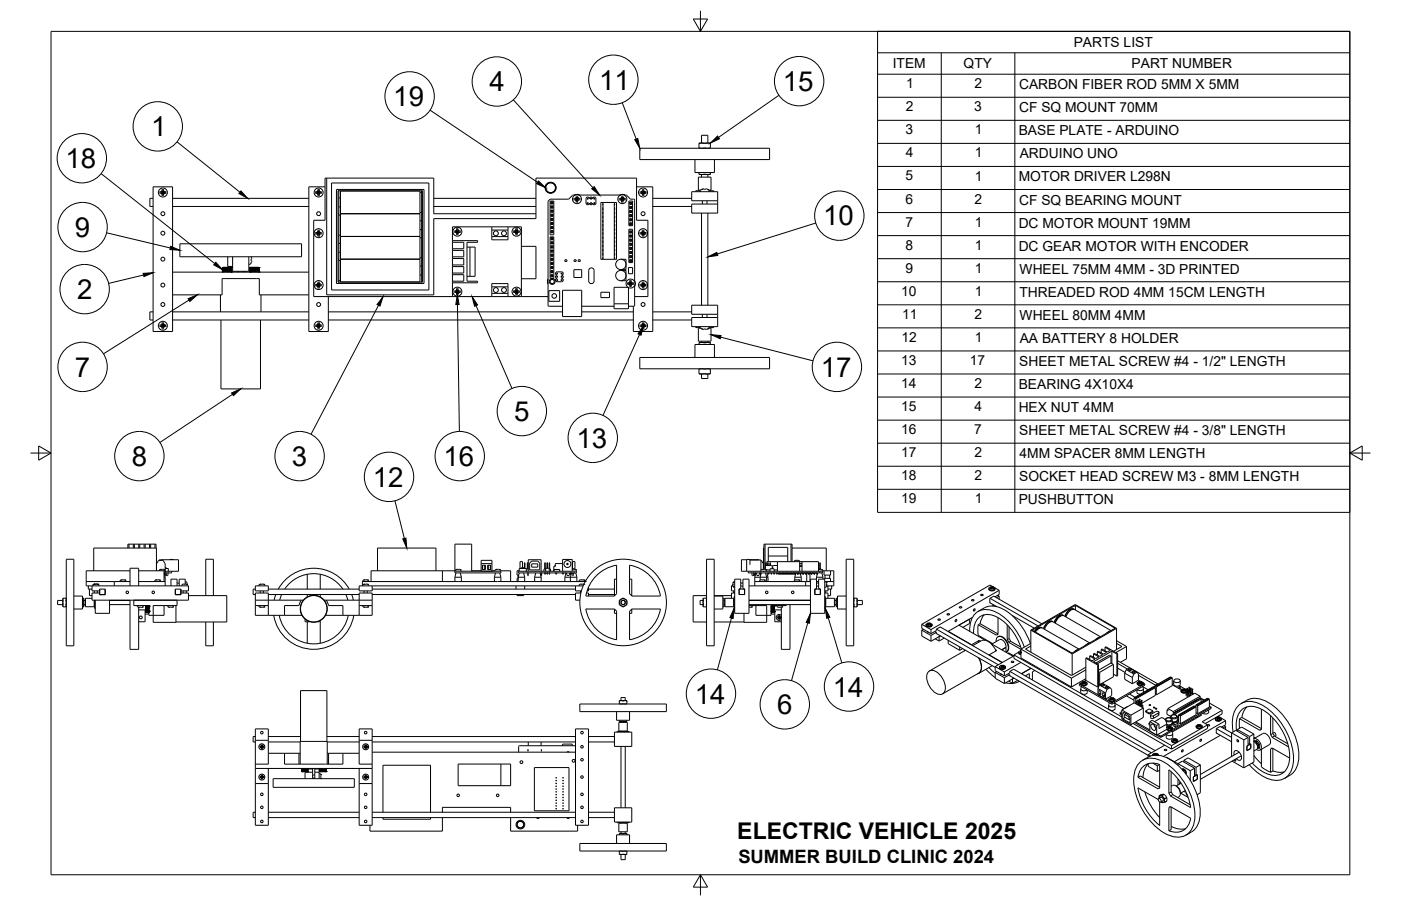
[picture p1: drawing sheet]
<svg xmlns="http://www.w3.org/2000/svg" width="432mm" height="279mm" viewBox="0 0 432 279" stroke-linecap="round" stroke-linejoin="round" font-family="sans-serif">
<defs><g id="words">
<g font-size="8.5">
<text x="150.9" y="28.2">4</text>
<text x="184.6" y="27.7">11</text>
<text x="241.3" y="28.1">15</text>
<text x="121.2" y="32.7">19</text>
<text x="46.6" y="42.1">1</text>
<text x="20.2" y="51.8">18</text>
<text x="253.7" y="69.5">10</text>
<text x="23.1" y="73">9</text>
<text x="23.8" y="92.2">2</text>
<text x="23.1" y="116.2">7</text>
<text x="252.9" y="116.2">17</text>
<text x="158.5" y="129.8">5</text>
<text x="40.6" y="143.7">8</text>
<text x="90" y="143.7">3</text>
<text x="136.7" y="143.7">16</text>
<text x="177.7" y="138">13</text>
<text x="114.9" y="150.1">12</text>
<text x="256.7" y="214.8">14</text>
<text x="214.1" y="217">14</text>
<text x="239.5" y="220.2">6</text>
</g>
<text font-size="7.1" x="227.2" y="258.8">ELECTRIC VEHICLE 2025</text>
<text font-size="5.7" x="227.6" y="266.3">SUMMER BUILD CLINIC 2024</text>
<g font-size="4.3">
<text x="330.9" y="14.5">PARTS LIST</text>
<text x="275.2" y="21.1">ITEM</text>
<text x="297" y="21">QTY</text>
<text x="348.8" y="21.1">PART NUMBER</text>
<text x="279.3" y="27.2">1</text>
<text x="300.3" y="27.2">2</text>
<text x="314.1" y="27.5">CARBON FIBER ROD 5MM X 5MM</text>
<text x="279.2" y="34.3">2</text>
<text x="300.3" y="34.3">3</text>
<text x="314.1" y="34.6">CF SQ MOUNT 70MM</text>
<text x="279.1" y="41.4">3</text>
<text x="300.4" y="41.4">1</text>
<text x="314" y="41.7">BASE PLATE - ARDUINO</text>
<text x="279.2" y="48.5">4</text>
<text x="300.4" y="48.6">1</text>
<text x="314.3" y="48.9">ARDUINO UNO</text>
<text x="279.1" y="55.6">5</text>
<text x="300.4" y="55.7">1</text>
<text x="314" y="56">MOTOR DRIVER L298N</text>
<text x="279.1" y="62.8">6</text>
<text x="300.3" y="62.8">2</text>
<text x="314.1" y="63.1">CF SQ BEARING MOUNT</text>
<text x="279.1" y="69.9">7</text>
<text x="300.4" y="69.9">1</text>
<text x="314" y="70.2">DC MOTOR MOUNT 19MM</text>
<text x="279.1" y="77">8</text>
<text x="300.4" y="77">1</text>
<text x="314" y="77.3">DC GEAR MOTOR WITH ENCODER</text>
<text x="279.1" y="84.1">9</text>
<text x="300.4" y="84.1">1</text>
<text x="314.3" y="84.4">WHEEL 75MM 4MM - 3D PRINTED</text>
<text x="277.8" y="91.2">10</text>
<text x="300.4" y="91.2">1</text>
<text x="314.2" y="91.5">THREADED ROD 4MM 15CM LENGTH</text>
<text x="278.1" y="98.3">11</text>
<text x="300.3" y="98.3">2</text>
<text x="314.3" y="98.6">WHEEL 80MM 4MM</text>
<text x="277.8" y="105.5">12</text>
<text x="300.4" y="105.5">1</text>
<text x="314.3" y="105.7">AA BATTERY 8 HOLDER</text>
<text x="277.8" y="112.6">13</text>
<text x="298.9" y="112.6">17</text>
<text x="314.1" y="112.9">SHEET METAL SCREW #4 - 1/2&quot; LENGTH</text>
<text x="277.8" y="119.7">14</text>
<text x="300.3" y="119.7">2</text>
<text x="314" y="120">BEARING 4X10X4</text>
<text x="277.8" y="126.8">15</text>
<text x="300.3" y="126.8">4</text>
<text x="314" y="127">HEX NUT 4MM</text>
<text x="277.8" y="133.9">16</text>
<text x="300.2" y="133.9">7</text>
<text x="314.1" y="134.2">SHEET METAL SCREW #4 - 3/8&quot; LENGTH</text>
<text x="277.8" y="141">17</text>
<text x="300.3" y="141">2</text>
<text x="314.2" y="141.3">4MM SPACER 8MM LENGTH</text>
<text x="277.8" y="148.1">18</text>
<text x="300.3" y="148.1">2</text>
<text x="314.1" y="148.4">SOCKET HEAD SCREW M3 - 8MM LENGTH</text>
<text x="277.8" y="155.2">19</text>
<text x="300.4" y="155.2">1</text>
<text x="314" y="155.5">PUSHBUTTON</text>
</g>
</g></defs>
<!-- layer: Visible -->
<g fill="none" stroke="#000" stroke-width=".31">
<path d="M47.2 57.6h6v44.6h-6zM49.3 59.2v.4h.4M49.7 59.1l.1 .1M49.7 59.1h-.3M49.7 59.2v.4M49.7 59.6h.1M49.7 59.2h.1M49.8 59.6l.1 .1M49.8 59.6l.2 .2M49.8 59.2l.3 .2M49.9 59.7l.1 .2M49.9 59l-.2 .1"/>
<path d="M49.9 59.1l.2 .2M50 58.8l-.1 .2M50 59.9v.3M50 58.5v.4M50 58.9h.4M50 59.8h.4M50 58.9h.1M50 59.8h.1M50 59.8v.1M50 58.9l-.2 .3M50 58.9l.2 .4M50 58.4l.4 .1"/>
<path d="M50.1 59.4l-.2 .3M50.1 59.4l-.3 .2M50.2 59.3v.1M50.2 59.4h.1M50.2 59.4l-.2 .4M50.2 59.3h.1M50.2 59.4l.2 .4M50.2 59.4l.3 .2M50.2 59.4l.4 .2M50.4 58.9h.1M50.4 59.8h.1M50.4 59.8v.1"/>
<path d="M50.4 58.9l.1 .2M50.4 58.9l-.2 .4M50.4 58.8v.1M50.4 58.5v.3M50.4 58.8l.1 .2M50.5 59.6v.1M50.5 59.6l-.1 .2M50.5 59.1l-.3 .2M50.5 59.1l.1 .1M50.5 59.1h.1M50.5 59l.5 .1M50.5 59.7l-.1 .5"/>
<path d="M50.6 59.6l-.1 .1M50.6 59.2h.1M50.6 59.6h.1M50.6 59.2v.4M50.6 59.6h-.1M50.6 59.2l-.4 .2M50.7 59.1l-.1 .1M51 59.2h.1M51.1 59.2v.4h-.4M97.3 59.2v.4M97.4 59.6h.3M97.7 59.1v.1"/>
<path d="M97.7 59.6l.2 .1M97.7 59.6h.1M97.7 59.2h.1M97.7 59.2v.4M97.7 59.6h.2M97.7 59.2l.4 .2M97.9 59.1h.1M97.9 59.7l.1 .2M97.9 59l-.5 .1M97.9 59.6l.1 .2M97.9 59.6v.1M97.9 59.1l-.2 .1"/>
<path d="M97.9 59.1l.2 .2M98 58.5v.4M98 58.8l-.1 .2M98 59.9v.3M98 58.9h.4M98 59.8h.4M98 58.9h.1M98 59.8h.1M98 59.8v.1M98 58.9l-.1 .2M98 58.9l.2 .4M98.1 58.4l.3 .1"/>
<path d="M98.1 59.4l-.2 .2M98.1 59.4l-.4 .2M98.2 59.3v.1M98.2 59.4h.1M98.2 59.4l-.2 .4M98.2 59.3h.1M98.2 59.4l.2 .4M98.2 59.4l.2 .2M98.2 59.4l.4 .2M98.4 58.9h.1M98.4 59.8h.1M98.4 59.8v.1"/>
<path d="M98.4 58.9v.2M98.4 58.9l-.2 .4M98.4 58.5v.4M98.4 59.9v.3M98.4 58.8l.6 .3M98.4 59.6l.1 .1M98.4 59.6v.2M98.4 59.1l.2 .1M98.4 59.1l-.2 .2M98.5 59.1h-.1M98.6 59.6l-.2 .3M98.6 59.6h.1"/>
<path d="M98.6 59.2h.1M98.6 59.6h-.2M98.6 59.2l-.4 .2M98.6 59.2v.4M98.7 59.1l-.1 .1M99 59.2h.1M99.1 59.2v.4h-.4M100.2 57.6h-5v44.6h6v-10.7M100.7 54.9v36h33v-23.5h31.5v-12.5h31v13h3.5v23.6h-4.1M102.2 56.4h30v33h-30zM103.7 58.4h27v29h-27zM104.2 58.9h.2v7"/>
<path d="M104.2 58.8h26v28.2h-26zM129.4 59.3h.5M130.2 58.9h-.3v7M196.2 57.6h5v44.6h-6v-7.8M197.2 45.7h40v3.5h-40zM197.3 59.2v.4h.4M197.3 59.2h.1M197.7 59.1l.1 .1M197.8 59.6l.1 .1M197.8 59.2v.4M197.8 59.6h.1M197.8 59.2l.3 .2"/>
<path d="M197.9 59.1h.1M197.9 59.7l.1 .2M197.9 59l-.6 .1M197.9 59.6l.1 .2M197.9 59.6v.1M197.9 59.1l-.1 .1M197.9 59.1l.3 .2M198 58.8l-.1 .2M198 59.9v.3M198 58.5v.4M198 58.9h.4M198 59.8h.4"/>
<path d="M198 58.9h.1M198 59.8h.1M198 59.8v.1M198 58.9l-.1 .2M198 58.9l.2 .4M198 58.5h.1M198 58.4l.4 .1M198.1 59.4l-.3 .2M198.1 59.3v.1M198.1 59.4h.1M198.2 59.4l-.3 .2M198.2 59.4l-.2 .4"/>
<path d="M198.2 59.4h.1M198.2 59.3h.1M198.2 59.4l.2 .4M198.2 59.4l.4 .2M198.2 59.4l.3 .2M198.2 59.3v.1M198.4 58.9h.1M198.4 59.8h.1M198.4 59.8v.1M198.4 58.9l.1 .2M198.4 58.9l-.2 .4M198.4 58.5v.4"/>
<path d="M198.4 59.9v.3M198.4 58.8l.6 .3M198.5 59.6v.1M198.5 59.6l-.1 .2M198.5 59.1l.1 .1M198.5 59.1l-.3 .2M198.5 59.1h.1M198.6 59.6l-.2 .3M198.6 59.2h.1M198.6 59.6h.1M198.6 59.2v.4M198.6 59.6h-.1"/>
<path d="M198.6 59.2l-.4 .2M198.7 59.1l-.1 .1M199 59.2h.1M199.1 59.2v.4h-.4M214.2 49.2v4h6v-4M215.4 53.7l.9 .1M215.4 45.6h3.5M215.4 45.6v.1M215.4 44.3v1.3M215.4 53.2v.5M215.8 58.8h-1.4v.3M215.8 58.8v.3"/>
<path d="M216 58.6h-.8v-4h3.9v4h-.7M216.2 44.1v-2.4h2v2.4M216.2 53.8v.8M216.3 58.4h.1M216.3 58.4l-.5 .4M216.3 53.8h1.8M216.3 44.1l-.9 .2M216.3 44.1h1.8M216.9 58.2l-.6 .2M216.9 58.2l.1 .2 .5-.2 .6 .2M218.1 44.1l.8 .2M218.1 58.4h.1"/>
<path d="M218.1 58.4l.5 .4M218.2 53.8v.8M218.6 58.8v.3M218.6 58.8h1.3v.3M218.9 53.7l-.8 .1M218.9 45.6v.1M218.9 44.3v1.3M218.9 53.2v.5M47.2 61.2h-1v2.5h1M50 60.3h.1M50.4 60.2l-.4 .1M53.2 63.7h42"/>
<path d="M53.2 61.2h42M55.4 75.2h37.5v4h-37.5zM70.2 79.2v3h1.5M71.7 79.2v4.5h5v-4.5M77.4 79.2l.2 .4M77.4 79.2v.1M77.6 79.9l-.2 .1M77.6 79.6v.3M97.3 71.8v.3M97.4 72.1l.5 .2M97.7 71.7h.1M97.7 72.1h.1"/>
<path d="M97.7 71.7v.4M97.7 72.1l.2 .1M97.7 72.1v.1M97.7 71.7l.4 .2M97.9 71.6h.1M97.9 72.3l.1 .2M97.9 71.6l-.5 .1M97.9 72.2l.1 .1M97.9 72.2h.1M97.9 71.6l-.2 .1M97.9 71.6l.2 .3M98 72.8h.1"/>
<path d="M98 71.1l-.1 .5M98 60.2v.1M98 71.4v.1M98 72.4v.4M98 71.5h.4M98 72.4h.4M98 71.5h.1M98 72.3v.1M98 72.3v.2M98 71.5l-.1 .1M98 71.5l.2 .4M98.1 71h.3"/>
<path d="M98.1 72l-.2 .2M98.1 71.9l-.4 .2M98.2 71.9h.1M98.2 71.9v.1M98.2 72l-.2 .3M98.2 72h.1M98.2 72l.2 .3M98.2 72l.2 .2M98.2 71.9l.4 .2M98.3 71l.4 .7M98.4 71.5h.1M98.4 72.3v.1"/>
<path d="M98.4 72.3v.2M98.4 71.5v.1M98.4 71.5l-.2 .4M98.4 60.2l-.3 .1M98.4 72.4v.4h-.3M98.4 71.4v.1M98.4 72.2h.1M98.4 72.2v.1M98.4 71.6l.2 .1M98.4 71.6l-.2 .3M98.5 71.6h-.1M98.6 71.7h.1"/>
<path d="M98.6 72.1h.1M98.6 72.1l.1 .1M98.6 72.1l-.2 .1M98.6 71.7l-.4 .2M98.6 71.7v.4M98.7 72.2l-.3 .3M98.7 71.7h-.1M98.7 71.7h.3M99 71.7l.1 .1M99.1 71.8v.3l-.4 .1M104.2 72.9h.2M104.2 65.9h.2"/>
<path d="M104.2 79.9h.2M104.4 79.9v7h-.2M104.4 65.9v7M104.4 72.9v7M104.4 75.1h.5M104.4 63.8h.5M104.4 66.3h.5M104.4 72.5h.5M104.4 61h.5M104.4 77.8h.5M104.9 65.9v7M104.9 65.9v-7h24.5v7"/>
<path d="M104.9 79.9v7h24.5v-7M104.9 72.9v7M104.9 72.9h24.5M104.9 65.9h24.5M104.9 79.9h24.5M129.4 65.9v7M129.4 72.9v7M129.4 68.1h.5M129.4 70.8h.5M129.4 65.5h.5M129.4 73.3h.5M129.4 79.5h.5"/>
<path d="M129.9 65.9v7M129.9 72.9v7M129.9 79.9v7h.3M129.9 72.9h.3M129.9 65.9h.3M129.9 79.9h.3M133.7 63.7h31.5M133.7 61.2h31.5M139.4 74.7h3.5v2h-3.5M139.4 74.2h7.8v.5h-3.3v12h3.3v.5h-7.8M139.4 79.7h3.5v2h-3.5M139.4 77.2h3.5v2h-3.5"/>
<path d="M140.1 71.2l-.1 .4 .4 .1M140.4 71.2h-.3M140.5 71.3v.3M140.5 71.6h.1M140.5 71.3h.1M140.5 71.6l.1 .2M140.5 71.6l.2 .1M140.5 71.3l.9 .3M140.6 71.1l.1 .1M140.6 71.8l.1 .2M140.6 71.1l-.1 .2M140.7 71.7l.1 .2"/>
<path d="M140.7 71.7l-.1 .1M140.7 71.2l-.2 .1M140.7 71.2l.2 .2M140.7 70.9l.1 .1M140.8 71h.3M140.8 71.9h.3M140.8 71h.1M140.8 71.9h.1M140.8 71.9l-.1 .1M140.8 71l-.1 .2M140.8 71l.1 .4M140.8 70.5l-.2 .6"/>
<path d="M140.8 70.5h.3M140.9 71.5l-.2 .2M140.9 71.5l-.1 .4M140.9 71.4v.1M140.9 71.5h.1M140.9 71.4h.1M141 71.5l.2 .2M141 71.5l.1 .4M141 71.4h-.1M141 71.4h.1M141 71.5h.1M141 71.4v.1"/>
<path d="M141.1 70.5l.4 .7M141.1 71h.1M141.1 71.9h.1M141.1 71.9l.1 .1M141.1 71l.1 .2M141.1 71l-.1 .4M141.2 70.9l-.1 .1M141.2 72l-.1 .4h-.3l-.1-.4M141.2 71.7l.1 .1M141.2 71.7l-.1 .2M141.2 71.2l.2 .1M141.2 71.2l-.2 .2"/>
<path d="M141.3 71.1l-.1 .1M141.4 71.6h.1M141.4 71.3h.1M141.4 71.6l.1 .1M141.4 71.6l-.2 .1M141.4 71.3l-.9 .3M141.4 71.3v.3M141.5 71.2l-.1 .1M141.5 71.7l-.3 .3M141.5 71.2h.3M141.8 71.2l.1 .4-.4 .1M143.9 76.2h2.5v9h-2.5"/>
<path d="M144.8 76.2v9M151.6 70v4h5v-4M151.6 73h5M151.6 71h5M158.3 71.2v.4l.4 .1M158.7 71.2v.1M158.7 71.7l.2 .1M158.7 71.2h-.3M158.7 71.6h.1M158.7 71.3h.1M158.7 71.3v.3M158.7 71.6l.2 .1"/>
<path d="M158.7 71.6v.1M158.7 71.3l.5 .1M158.9 71.1v.1M158.9 71.8l.1 .2M158.9 71.1l-.2 .1M158.9 71.7l.1 .2M158.9 71.7v.1M158.9 71.2l-.2 .1M158.9 71.2l.3 .2M159 70.9v.1M159 71h.4M159 71.9h.4"/>
<path d="M159 71h.1M159 71.9h.1M159 71.9v.1M159 71l-.1 .2M159 71l.2 .4M159 70.5l-.1 .6M159.1 70.5h.3M159.2 71.5l-.3 .2M159.2 71.5l-.5 .1M159.2 71.4v.1M159.2 71.5h.1M159.2 71.5l-.2 .4"/>
<path d="M159.2 71.4h.1M159.2 71.5l.2 .4M159.2 71.5l.2 .2M159.2 71.5l.4 .1M159.3 71.4v.1M159.3 70.5l.2 .6M159.4 71h.1M159.4 71.9h.1M159.4 71.9v.1M159.4 71v.2M159.4 71l-.2 .4M159.4 72v.4h-.4v-.4"/>
<path d="M159.4 70.9v.1M159.4 71.7l.1 .1M159.4 71.7v.2M159.4 71.2l.2 .1M159.4 71.2l-.2 .2M159.5 71.1l-.1 .1M159.5 71.1l.2 .1M159.5 71.8l-.1 .2M159.6 71.6h.1M159.6 71.3h.1M159.6 71.6l.1 .1M159.6 71.6l-.2 .1"/>
<path d="M159.6 71.3l-.4 .1M159.6 71.3v.3M159.7 71.7l-.2 .1M159.7 71.2l-.1 .1M159.7 71.2h.4M160 71.2l.1 .4-.4 .1M160.7 76h4.5v10h-4.5M165.2 65.9h-31.5v-11h-33.5v13h-3.5v23.6h72.2M169.5 62h1.2v10.4h-1.2zM169.5 73h1.2v12.9h-1.2zM169.8 69.9h.6M169.8 67.3h.6"/>
<path d="M169.8 64.8h.6M169.8 62.3v.6M169.8 63.5v.7M169.8 64.8v.6M169.8 66.1v.6M169.8 67.3v.7M169.8 68.6v.6M169.8 69.9v.6M169.8 71.1v.7M169.8 73.3v.6M169.8 74.6v.6M169.8 75.8v.7"/>
<path d="M169.8 77.1v.6M169.8 78.4v.6M169.8 79.7v.6M169.8 75.2h.6M169.8 74.6h.6M169.8 77.7h.6M169.8 77.1h.6M169.8 79.7h.6M169.8 79h.6M169.8 78.4h.6M169.8 76.5h.6M169.8 75.8h.6"/>
<path d="M169.8 73.9h.6M169.8 73.3h.6M169.8 79.7l.1 .1M169.8 78.4l.1 .1M169.8 77.1l.1 .1M169.8 75.8l.1 .2M169.8 74.6l.1 .1M169.8 73.3l.1 .1M169.8 71.1h.6M169.8 71.1l.1 .2M169.8 71.8h.6M169.8 64.2h.6"/>
<path d="M169.8 63.5h.6M169.8 66.7h.6M169.8 66.1h.6M169.8 69.2h.6M169.8 68.6h.6M169.8 70.5h.6M169.8 68h.6M169.8 65.4h.6M169.8 62.9h.6M169.8 62.3h.6M169.8 69.9l.1 .1M169.8 68.6l.1 .1"/>
<path d="M169.8 67.3l.1 .2M169.8 66.1l.1 .1M169.8 64.8l.1 .1M169.8 63.5l.1 .1M169.8 62.3l.1 .1M169.9 62.8h.4M169.9 71.6h.4M169.9 70.4h.4M169.9 69.1h.4M169.9 67.8h.4M169.9 66.6h.4M169.9 65.3h.4"/>
<path d="M169.9 64h.4M169.9 62.4h.4M169.9 62.4v.4M169.9 63.6v.4M169.9 64.9v.4M169.9 66.2v.4M169.9 67.5v.3M169.9 68.7v.4M169.9 70v.4M169.9 71.3v.3M169.9 73.4v.4M169.9 74.7v.4"/>
<path d="M169.9 76v.3M169.9 77.2v.4M169.9 78.5v.4M169.9 79.8v.4M169.9 79.8h.4M169.9 78.9l-.1 .1M169.9 78.5h.4M169.9 78.9h.4M169.9 77.6l-.1 .1M169.9 77.2h.4M169.9 77.6h.4M169.9 76.3l-.1 .2"/>
<path d="M169.9 76h.4M169.9 76.3h.4M169.9 75.1l-.1 .1M169.9 74.7h.4M169.9 75.1h.4M169.9 73.8l-.1 .1M169.9 73.4h.4M169.9 73.8h.4M169.9 71.3h.4M169.9 71.6l-.1 .2M169.9 70h.4M169.9 70.4l-.1 .1"/>
<path d="M169.9 68.7h.4M169.9 69.1l-.1 .1M169.9 67.5h.4M169.9 67.8l-.1 .2M169.9 66.2h.4M169.9 66.6l-.1 .1M169.9 64.9h.4M169.9 65.3l-.1 .1M169.9 63.6h.4M169.9 64l-.1 .2M169.9 62.8l-.1 .1M170.3 62.4v.4"/>
<path d="M170.3 63.6v.4M170.3 64.9v.4M170.3 66.2v.4M170.3 67.5v.3M170.3 68.7v.4M170.3 70v.4M170.3 71.3v.3M170.3 73.4v.4M170.3 74.7v.4M170.3 76v.3M170.3 77.2v.4M170.3 78.5v.4"/>
<path d="M170.3 79.8v.4M170.3 78.9l.1 .1M170.3 77.6l.1 .1M170.3 76.3l.1 .2M170.3 75.1l.1 .1M170.3 73.8l.1 .1M170.3 71.6l.1 .2M170.3 70.4l.1 .1M170.3 69.1l.1 .1M170.3 67.8l.1 .2M170.3 66.6l.1 .1M170.3 65.3l.1 .1"/>
<path d="M170.3 64l.1 .2M170.3 62.8l.1 .1M170.4 62.3v.6M170.4 63.5v.7M170.4 64.8v.6M170.4 66.1v.6M170.4 67.3v.7M170.4 68.6v.6M170.4 69.9v.6M170.4 71.1v.7M170.4 73.3v.6M170.4 74.6v.6"/>
<path d="M170.4 75.8v.7M170.4 77.1v.6M170.4 78.4v.6M170.4 79.7v.6M170.4 79.7l-.1 .1M170.4 78.4l-.1 .1M170.4 77.1l-.1 .1M170.4 75.8l-.1 .2M170.4 74.6l-.1 .1M170.4 73.3l-.1 .1M170.4 71.1l-.1 .2M170.4 69.9l-.1 .1"/>
<path d="M170.4 68.6l-.1 .1M170.4 67.3l-.1 .2M170.4 66.1l-.1 .1M170.4 64.8l-.1 .1M170.4 63.5l-.1 .1M170.4 62.3l-.1 .1M176.7 60.2h.5M176.7 60.1l-1.4 1.3h-5.8l-.6 .7v32M177 60.2l.8-.3 .8 .3M177.3 61.2h.1M177.3 61.6l.3 .3M177.3 61.2l-.4 .1v.3h.4"/>
<path d="M177.4 61.2v.4M177.4 61.2h.1M177.4 61.6h.1M177.4 61.6l.2 .2M177.4 61.6l-.1 .1M177.4 61.2l.8 .4M177.5 61.1l.3 .3M177.6 60.9v.1M177.6 60.9l-.3 .3M177.6 61h.1M177.6 61h.4M177.6 61.9h.4"/>
<path d="M177.6 61.8v.1M177.6 61.8v.2M177.6 61l-.2 .2M177.6 61l.2 .4M177.8 61.4l-.3 .3M177.8 61.4l-.4 .2M177.8 61.5l-.2 .3M177.8 61.4v.1M177.8 61.5h.1M177.8 61.4h.1M177.8 61.5l.2 .3M177.8 61.5l.3 .2"/>
<path d="M177.9 61.4h-.1M177.9 61.4h.1M177.9 61.4v.1M178 61h.1M178 61.8v.2M178 61.8v.1M178 61l.2 .2M178 61l-.2 .4M178 60.9v.1M178 61.9v.4h-.4v-.4M178 60.9l-.2-.4-.2 .1v.3M178.1 60.9l.1 .2"/>
<path d="M178.1 61.7h.1M178.1 61.7l-.1 .1M178.1 61.1l-.3 .3M178.2 61.1l.6 .3-.1 .2-.5 .1M178.2 61.7l-.1 .2M178.2 61.2v.4M178.2 61.6l-.1 .1M178.2 61.2l-.4 .2M178.3 61.2h-.1M178.4 60.2h12.8M180.6 61.3a.52 .52 0 0 1 .5-.5 .52 .52 0 0 1 .6 .5M180.6 61.3v1.3a.52 .52 0 0 0 .5 .5 .52 .52 0 0 0 .6-.5"/>
<path d="M181.6 61.3a.52 .52 0 0 1 .5-.5 .52 .52 0 0 1 .6 .5M181.6 62.6a.52 .52 0 0 0 .5 .5 .52 .52 0 0 0 .6-.5M182.6 61.3a.52 .52 0 0 1 .6-.5 .52 .52 0 0 1 .5 .5M183.7 61.3v1.3a.52 .52 0 0 1-.5 .5 .52 .52 0 0 1-.6-.5M185.2 62.4h4.8v17.6h-4.8zM185.8 62.8v.4M185.8 64v.8M185.8 65.3v.8M185.8 66.5v.9M185.8 67.8v.8M185.8 69.1v.8M185.8 70.4v.8"/>
<path d="M185.8 71.6v.9M185.8 72.9v.8M185.8 74.2v.8M185.8 75.4v.9M185.8 76.7v.8M185.8 78v.8M185.8 79.4v.4M185.8 62.4v17.6M189.3 62.8v.4M189.3 79.4v.4M189.3 78v.8M189.3 76.7v.8"/>
<path d="M189.3 75.4v.9M189.3 74.2v.8M189.3 72.9v.8M189.3 71.6v.9M189.3 70.4v.8M189.3 69.1v.8M189.3 67.8v.8M189.3 66.5v.9M189.3 65.3v.8M189.3 64v.8M189.3 62.4v17.6M191 60.2l.8-.3 .8 .3"/>
<path d="M191.3 61.2h.1M191.3 61.6l.2 .1M191.3 61.2l-.4 .2v.2h.4M191.3 61.2v.4M191.3 61.6h.1M191.3 80h1.6v3.1h-1.6M191.3 61.6l.3 .2M191.3 61.6v.1M191.3 61.2l.9 .4M191.5 61.1l.2 .3M191.5 61.7l.1 .2M191.5 61.1l-.2 .1"/>
<path d="M191.6 60.9v.1M191.6 60.9l-.1 .2M191.6 61h.1M191.6 61h.4M191.6 61.9h.4M191.6 61.8v.1M191.6 61.8v.2M191.6 61l-.3 .2M191.6 61l.1 .4M191.7 61.4l-.2 .3M191.7 61.5l-.1 .3M191.8 61.4v.1"/>
<path d="M191.8 61.5h.1M191.8 61.4h.1M191.8 61.5l.2 .3M191.8 61.5l.2 .2M192 61h.1M192 61.8v.2M192 61.8v.1M192 61l.2 .2M192 61l-.2 .4M192 60.9v.1M192 61.9v.4h-.4v-.4M192 60.9l-.2-.4-.2 .1v.3"/>
<path d="M192 60.9l.1 .2M192 61.7h.1M192 61.7v.1M192.1 61.1l-.3 .3M192.1 61.1l.2 .1M192.1 61.7l-.1 .2M192.2 61.2h.1M192.2 61.6h.1M192.2 61.6l.1 .1M192.2 61.6l-.2 .1M192.2 61.2l-.9 .4M192.2 61.2v.4"/>
<path d="M192.3 61.2h-.1M192.3 61.6l-.2 .1M192.3 61.2l.4 .2v.2h-.4M192.3 60.2h.6M192.9 60.1l1.4 1.3h1M193.8 62h1.2v7.6h-1.2zM193.8 70.7h1.2v10.3h-1.2zM194.1 78.8h.6M194.1 76.3h.6M194.1 73.7h.6M194.1 71.2h.6M194.1 62.4h.6"/>
<path d="M194.1 77.6h.6M194.1 75h.6M194.1 71.8h.6M194.1 68.7h.6M194.1 67.5h.6M194.1 66.2h.6M194.1 64.9h.6M194.1 63.6h.6M194.1 62.4l.1 .1M194.1 63h.6M194.1 62.4v.6M194.1 63.6v.7"/>
<path d="M194.1 64.9v.7M194.1 66.2v.6M194.1 67.5v.6M194.1 68.7v.7M194.1 71.2v.6M194.1 72.5v.6M194.1 73.7v.7M194.1 75v.6M194.1 76.3v.6M194.1 77.6v.6M194.1 78.8v.7M194.1 68.1h.6"/>
<path d="M194.1 65.6h.6M194.1 64.3h.6M194.1 66.8h.6M194.1 69.4h.6M194.1 63.6l.1 .2M194.1 64.9l.1 .1M194.1 66.2l.1 .1M194.1 67.5l.1 .1M194.1 68.7l.1 .2M194.1 71.2l.1 .1M194.1 79.5h.6M194.1 76.9h.6"/>
<path d="M194.1 74.4h.6M194.1 73.1h.6M194.1 72.5h.6M194.1 75.6h.6M194.1 78.2h.6M194.1 72.5l.1 .1M194.1 73.7l.1 .2M194.1 75l.1 .1M194.1 76.3l.1 .1M194.1 77.6l.1 .1M194.1 78.8l.1 .2M194.2 79.3h.4"/>
<path d="M194.2 79h.4M194.2 64.2h.4M194.2 66.7h.4M194.2 69.2h.4M194.2 68h.4M194.2 65.4h.4M194.2 62.9h.4M194.2 62.5h.4M194.2 62.9l-.1 .1M194.2 62.5v.4M194.2 63.8v.4M194.2 65v.4"/>
<path d="M194.2 66.3v.4M194.2 67.6v.4M194.2 68.9v.3M194.2 71.3v.4M194.2 72.6v.4M194.2 73.9v.4M194.2 75.1v.4M194.2 76.4v.4M194.2 77.7v.4M194.2 79v.3M194.2 63.8h.4M194.2 64.2l-.1 .1"/>
<path d="M194.2 65h.4M194.2 65.4l-.1 .2M194.2 66.3h.4M194.2 66.7l-.1 .1M194.2 67.6h.4M194.2 68l-.1 .1M194.2 68.9h.4M194.2 69.2l-.1 .2M194.2 71.3h.4M194.2 71.7l-.1 .1M194.2 71.7h.4M194.2 72.6h.4"/>
<path d="M194.2 73l-.1 .1M194.2 73h.4M194.2 73.9h.4M194.2 74.3l-.1 .1M194.2 74.3h.4M194.2 75.1h.4M194.2 75.5l-.1 .1M194.2 75.5h.4M194.2 76.4h.4M194.2 76.8l-.1 .1M194.2 76.8h.4M194.2 77.7h.4"/>
<path d="M194.2 78.1l-.1 .1M194.2 78.1h.4M194.2 79.3l-.1 .2M194.6 62.9l.1 .1M194.6 62.5v.4M194.6 63.8v.4M194.6 65v.4M194.6 66.3v.4M194.6 67.6v.4M194.6 68.9v.3M194.6 71.3v.4M194.6 72.6v.4"/>
<path d="M194.6 73.9v.4M194.6 75.1v.4M194.6 76.4v.4M194.6 77.7v.4M194.6 79v.3M194.6 64.2l.1 .1M194.6 65.4l.1 .2M194.6 66.7l.1 .1M194.6 68l.1 .1M194.6 69.2l.1 .2M194.6 71.7l.1 .1M194.6 73l.1 .1"/>
<path d="M194.6 74.3l.1 .1M194.6 75.5l.1 .1M194.6 76.8l.1 .1M194.6 78.1l.1 .1M194.6 79.3l.1 .2M194.7 62.4v.6M194.7 63.6v.7M194.7 64.9v.7M194.7 66.2v.6M194.7 67.5v.6M194.7 68.7v.7M194.7 71.2v.6"/>
<path d="M194.7 72.5v.6M194.7 73.7v.7M194.7 75v.6M194.7 76.3v.6M194.7 77.6v.6M194.7 78.8v.7M194.7 62.4l-.1 .1M194.7 63.6l-.1 .2M194.7 64.9l-.1 .1M194.7 66.2l-.1 .1M194.7 67.5l-.1 .1M194.7 68.7l-.1 .2"/>
<path d="M194.7 71.2l-.1 .1M194.7 72.5l-.1 .1M194.7 73.7l-.1 .2M194.7 75l-.1 .1M194.7 76.3l-.1 .1M194.7 77.6l-.1 .1M194.7 78.8l-.1 .2M195.3 61.4l.3 .3v25.2M197.3 71.8v.3l.4 .1M197.3 71.7v.1M197.7 71.7h.1M197.7 71.7h-.4"/>
<path d="M197.7 72.2l.2 .1M197.8 71.7v.4M197.8 72.1l.1 .1M197.8 72.1l-.1 .1M197.8 71.7l.3 .2M197.9 71.6h.1M197.9 72.3l.1 .2M197.9 71.6l-.2 .1M197.9 72.2l.1 .1M197.9 72.2h.1M197.9 71.6l-.1 .1M197.9 71.6l.3 .3"/>
<path d="M198 71.1l-.1 .5M198 60.2h.4M198 71.4v.1M198 72.4v.4M198 71.5h.4M198 72.4h.4M198 71.5h.1M198 72.3v.1M198 72.3v.2M198 71.5l-.1 .1M198 71.5l.2 .4M198 71h.3"/>
<path d="M198.1 71.9l-.3 .2M198.1 71.9h.1M198.1 71.9l.1 .1M198.2 72l-.3 .2M198.2 72l-.2 .3M198.2 72h.1M198.2 71.9h.1M198.2 72l.2 .3M198.2 71.9l.4 .2M198.2 72l.3 .2M198.3 71l.4 .7M198.4 72.3v.2"/>
<path d="M198.4 71.5h.1M198.4 72.3v.1M198.4 71.5l.1 .1M198.4 71.5l-.2 .4M198.4 71.4v.1M198.4 72.4v.4h-.4M198.5 72.2h.1M198.5 72.2l-.1 .1M198.5 71.6l.1 .1M198.5 71.6l-.3 .3M198.5 71.6h.1M198.6 71.7h.1"/>
<path d="M198.6 72.1h.1M198.6 71.7v.4M198.6 72.1l.1 .1M198.6 72.1l-.1 .1M198.6 71.7l-.4 .2M198.7 71.7h-.1M198.7 71.7h.3M198.7 72.2l-.3 .3M199 71.7l.1 .1M199.1 71.8v.3l-.4 .1M201.2 63.7h12M201.2 61.2h12"/>
<path d="M216.2 65.7v28.4M216.5 61.9v1M217.9 61.9v1M218.2 65.7v28.4M221.2 61.9h-8v-2.8h8v6.6h-8v-2.8h8M47.2 96.2h-1v2.5h1M50 99.9v.1M50 99.9l-.2 .4M50 99.6v.3M50 99.6h.4l.3 .6M50.4 99.9v.1M53.2 90.9h15.3v-5h11.4v5h15.3"/>
<path d="M53.2 96.2h42M53.2 98.7h42M53.2 83.9h42M67.9 90.9v5.3M68.1 98.7v21.2h12.2v-21.2M68.6 82.5h2.7M68.6 82.5h.1M68.6 83.8h.1M68.6 83.8h2.7M68.6 83.8v.1M68.6 82.5v1.3M68.7 82.5h-.1"/>
<path d="M68.7 82.5v1.4v-1.4M68.8 82.5h-.1M68.8 82.5l.1 1.4M68.9 82.5h-.1M68.9 82.5v1.4M68.9 83.8v.1M68.9 82.5h.1M69 83.8l.1 .1M69 82.5v1.4M69.1 82.5h-.1M69.1 82.5v1.4M69.2 82.5v1.3"/>
<path d="M69.3 82.5h.1M69.3 82.5v1.4M69.3 83.8v.1M69.4 83.8v.1M69.4 82.5h.1M69.4 82.5v1.4M69.5 82.5h.1M69.5 82.5v1.4M69.5 83.8v.1M69.6 83.8v.1M69.6 82.5h.1M69.6 82.5v1.4"/>
<path d="M69.6 82.5v1.3M69.7 83.8l.1 .1M69.7 82.5h.1M69.7 82.5v1.4M69.7 83.8v.1M69.8 82.5h-.1M69.8 82.5h.1M69.8 82.5v1.4M69.8 83.8v.1M69.8 82.5v1.3M69.9 83.8v.1M69.9 82.5h.1"/>
<path d="M69.9 82.5v1.4M70 83.8l-.1 .1M70 83.8v.1M70 82.5h.1M70 82.5v1.4M70.1 83.8l-.1 .1M70.1 82.5v1.3M70.1 83.8l.1 .1M70.2 82.5v1.4M70.2 82.5h-.1M70.2 82.5h.1M70.2 83.8v.1"/>
<path d="M70.3 83.8v.1M70.3 82.5h.1M70.3 82.5v1.4M70.4 83.8v.1M70.4 82.5h.1M70.4 82.5v1.4M70.4 82.5l.1 1.4M70.5 82.5h.1M70.5 82.5v1.4M70.5 83.8l-.1 .1M70.6 83.8v.1M70.6 82.5h.1"/>
<path d="M70.6 82.5v1.4M70.7 82.5v1.4M70.7 83.8l-.1 .1M70.7 82.5v1.3M70.8 83.8v.1M70.8 82.5h.1M70.8 82.5v1.4M70.9 82.5v1.4M70.9 82.5h.1M70.9 83.8v.1M70.9 82.5h.2M71 83.8l-.1 .1"/>
<path d="M71 82.5v1.3M71 82.5v1.4M71.1 83.8l-.2 .1M71.1 83.8v.1M71.1 82.5v1.4M71.1 82.5l.1 1.3M71.2 83.8l-.1 .1M71.2 82.5v1.3M71.3 83.8l-.1 .1M71.3 82.5h.1M71.3 83.8h.1M73.2 83.7v.2"/>
<path d="M73.5 83.7v.2M74.8 83.7v.2M75.2 83.7v.2M76.7 81.6h.3M77 81.5v.1M77.1 82.5h2.7M77.1 82.5h.1M77.1 83.8l.1 .1M77.1 82.5v1.3M77.1 83.8h.1M77.2 83.8v.1M77.2 82.5h-.1"/>
<path d="M77.2 82.5h.1M77.2 82.5v1.4M77.3 82.5l.1 1.4zM77.4 80.3l.2 .1M77.4 80v.3M77.4 81.1h.1M77.4 83.8v.1M77.4 81.1l-.4 .4M77.4 82.5h.1M77.4 82.5v1.4M77.5 82.5v1.4M77.6 80.4l-.2 .6"/>
<path d="M77.6 82.5h.1M77.6 82.5l-.1 1.3M77.7 82.5h.1M77.7 82.5v1.4M77.7 83.8v.1M77.7 82.5l.2 1.4zM77.8 82.5h.1M77.8 82.5v1.4M77.8 83.8v.1M78 83.8l.1 .1M78 82.5h.1M78 82.5v1.4"/>
<path d="M78.1 82.5h.1M78.1 82.5v1.4M78.1 83.8v.1M78.2 82.5h.1M78.2 82.5v1.4M78.2 83.8v.1M78.3 83.8v.1M78.3 82.5h.1M78.3 82.5v1.4M78.4 83.8v.1M78.4 82.5h.1M78.4 82.5v1.4"/>
<path d="M78.5 83.8v.1M78.5 82.5h.1M78.5 82.5v1.4M78.7 82.5v1.4M78.7 82.5h-.1M78.7 83.8v.1M78.8 83.8v.1M78.8 82.5h.1M78.8 82.5v1.4M78.9 82.5h.1M78.9 82.5v1.4M78.9 83.8v.1"/>
<path d="M79 82.5h.1M79 82.5v1.4M79 83.8v.1M79.1 82.5v1.4zM79.2 82.5v1.4zM79.4 82.5v1.4M79.5 82.5v1.3M79.5 82.5h.1M79.5 83.8v.1M79.5 82.5h-.1l.1 1.3M79.6 82.5h.1M79.6 82.5l.1 1.3"/>
<path d="M79.7 82.5v1.3M79.7 83.8l-.2 .1M79.7 82.5v1.4M79.7 82.5h.1M79.8 82.5h.1M79.8 82.5h-2.7v1.3h2.7M79.8 82.5v1.3M79.8 83.8h.1M79.8 83.8l-.1 .1M80.4 90.9v5.3M97.3 87.7v.4M97.4 88.1l.5 .2"/>
<path d="M97.7 87.7h.1M97.7 88.1h.1M97.7 87.7v.4M97.7 88.1l.2 .1M97.7 88.1v.1M97.7 87.7l.4 .2M97.9 87.6l.2 .3M97.9 88.3l.1 .2M97.9 87.6l-.5 .1M97.9 88.2l.1 .1M97.9 88.2h.1M98 88.8h.1"/>
<path d="M98 99.9v.1M98 87.4v.1M98 99.9l-.6 .3M98 87.4l-.1 .2M98 88.4v.4M98 99.6v.3M98 87.1v.3M98 87.5h.1M98 87.5h.4M98 88.4h.4M98 88.3v.1M98 88.3v.2"/>
<path d="M98 87.5l-.3 .2M98 87.5l.2 .4M98 99.6h.1M98 87v.1M98.1 99.6h.3v.3M98.1 87h.3v.4M98.1 88l-.2 .2M98.1 87.9l-.4 .2M98.2 88h.1M98.2 87.9h.1M98.2 88l-.2 .3M98.2 88l.2 .2"/>
<path d="M98.2 88l.2 .3M98.2 87.9l.4 .2M98.4 87.5h.1M98.4 88.3v.1M98.4 88.3v.2M98.4 87.5l.2 .2M98.4 87.5l-.2 .4M98.4 88.4v.4h-.3M98.4 99.9l.3 .3M98.4 87.4l.3 .3M98.4 99.9v.1M98.4 87.4v.1"/>
<path d="M98.4 88.2h.1M98.4 88.2v.1M98.5 87.6l-.3 .3M98.6 87.7h.1M98.6 88.1h.1M98.6 88.1l.1 .1M98.6 88.1l-.2 .1M98.6 87.7l-.4 .2M98.6 87.7v.4M98.7 88.2l-.3 .3M98.7 87.7h-.1M98.7 87.7l.4 .2v.2l-.4 .1"/>
<path d="M101.2 96.2h72.2M101.2 98.7h94M104.4 86.5h.5M104.4 80.3h.5M129.4 84.8h.5M129.4 82h.5M139.4 82.2h3.5v2h-3.5M139.4 91.5v-21.5h21.3v21.5M139.4 84.7h3.5v2h-3.5M140 89.8l.1 .4h.3M140.4 89.7l-.4 .1M140.5 89.8v.3"/>
<path d="M140.5 90.1h.1M140.5 89.8h.1M140.5 90.1l.1 .2M140.5 89.8l.9 .3M140.5 90.1l.3 .3M140.6 89.6l.3 .3M140.6 90.3l.1 .2M140.6 89.6l-.1 .2M140.7 89.4l.1 .1M140.7 89.4l-.1 .2M140.7 89.1v.3M140.8 90.4h.1"/>
<path d="M140.8 89.5h.3M140.8 90.4h.3M140.8 90.4l-.1 .1M140.8 89.5l-.3 .3M140.8 89.5h.1M140.8 89.5l.1 .4M140.8 89l-.1 .1M140.8 89h.3M140.9 90l-.3 .3M140.9 90l-.1 .4M140.9 89.9v.1M140.9 90h.1"/>
<path d="M140.9 89.9h.1M141 90l.3 .3M141 90l.1 .4M141 89.9h-.1M141 89.9h.1M141 90h.1M141 89.9v.1M141.1 89l.1 .1M141.1 90.4h.1M141.1 90.4l.1 .1M141.1 89.5h.1M141.1 89.5l.1 .2"/>
<path d="M141.1 89.5l-.1 .4M141.2 89.4l-.1 .1M141.2 89.1v.3M141.2 90.5l-.1 .4h-.3l-.1-.4M141.2 89.4l.2 .4M141.2 89.7l.2 .1M141.2 89.7l-.2 .2M141.3 89.6l-.1 .1M141.4 90.1l-.2 .4M141.4 90.1h.1M141.4 89.8h.1M141.4 90.1l-.3 .3"/>
<path d="M141.4 89.8l-.9 .3M141.4 89.8v.3M141.5 89.7l.4 .1M141.9 89.8l-.1 .4h-.3M151.6 91.5v-4h5v4M151.6 90.5h5M151.6 88.5h5M158.3 89.8v.4h.4M158.7 89.7l-.4 .1M158.7 90.1l.2 .2M158.7 90.1h.1M158.7 89.8h.1"/>
<path d="M158.7 89.8v.3M158.7 90.1l.3 .3M158.7 89.8l.5 .1M158.9 89.6l.3 .3M158.9 90.3l.1 .2M158.9 89.6l-.2 .2M159 89.4v.1M159 89.4l-.1 .2M159 89.1v.3M159 90.4h.1M159 89.5h.4M159 90.4h.4"/>
<path d="M159 89.5h.1M159 90.4v.1M159 89.5l-.3 .3M159 89.5l.2 .4M159 89v.1M159.1 89h.3M159.2 90l-.3 .3M159.2 90l-.5 .1M159.2 89.9v.1M159.2 90h.1M159.2 90l-.2 .4M159.2 89.9h.1"/>
<path d="M159.2 90l.3 .3M159.2 90l.2 .4M159.2 90l.4 .1M159.3 89.9v.1M159.3 89l.1 .1M159.4 90.4h.1M159.4 89.5h.1M159.4 90.4v.1M159.4 89.5v.2M159.4 89.5l-.2 .4M159.4 89.1v.3M159.4 90.5v.4h-.4v-.4"/>
<path d="M159.4 89.4l.1 .2M159.4 89.4v.1M159.4 89.7l.2 .1M159.4 89.7l-.2 .2M159.5 89.6l-.1 .1M159.5 89.6l.1 .2M159.5 90.3l-.1 .2M159.6 90.1l-.1 .2M159.6 90.1h.1M159.6 89.8h.1M159.6 90.1l-.2 .3M159.6 89.8l-.4 .1"/>
<path d="M159.6 89.8v.3M159.7 89.7l.4 .1M160.1 89.8v.4h-.4M168.9 94.1l.3 .3h4.2M168.9 86l-.2 .8 .2 .8M169.2 89.6h3.3v3.3h-3.3zM169.8 84.7l.1 .2M169.8 84.7h.6M169.8 85.4h.6M169.8 80.9v.7M169.8 82.2v.6M169.8 83.5v.6"/>
<path d="M169.8 84.7v.7M169.8 80.3h.6M169.8 82.8h.6M169.8 82.2h.6M169.8 84.1h.6M169.8 83.5h.6M169.8 81.6h.6M169.8 80.9h.6M169.8 83.5l.1 .1M169.8 82.2l.1 .1M169.8 80.9l.1 .1M169.9 80.2h.4"/>
<path d="M169.9 85.2l-.1 .2M169.9 84.9h.4M169.9 85.2h.4M169.9 81v.4M169.9 82.3v.4M169.9 83.6v.4M169.9 84.9v.3M169.9 84l-.1 .1M169.9 83.6h.4M169.9 84h.4M169.9 82.7l-.1 .1M169.9 82.3h.4"/>
<path d="M169.9 82.7h.4M169.9 81.4l-.1 .2M169.9 81h.4M169.9 81.4h.4M169.9 80.2l-.1 .1M170.3 81v.4M170.3 82.3v.4M170.3 83.6v.4M170.3 84.9v.3M170.3 85.2l.1 .2M170.3 84l.1 .1M170.3 82.7l.1 .1"/>
<path d="M170.3 81.4l.1 .2M170.3 80.2l.1 .1M170.4 80.9v.7M170.4 82.2v.6M170.4 83.5v.6M170.4 84.7v.7M170.4 84.7l-.1 .2M170.4 83.5l-.1 .1M170.4 82.2l-.1 .1M170.4 80.9l-.1 .1M171.3 84.1l.4-.3h1.4a.52 .52 0 0 1 .5 .5 .52 .52 0 0 1-.5 .6 .5 .5 0 0 1 .5 .5 .5 .5 0 0 1-.5 .5 .52 .52 0 0 1 .5 .5 .52 .52 0 0 1-.5 .5h-1.4a.51 .51 0 0 1-.5-.5 .51 .51 0 0 1 .5-.5 .51 .51 0 0 1-.5-.5 .51 .51 0 0 1 .5-.5 .52 .52 0 0 1-.4-.8zM173.4 89.5h5.9v8.1h-5.9z"/>
<path d="M174.1 80.1h.6v.5h-.6zM176.9 83.2h2.4v2.4h-2.4zM176.9 80.1h.7v.5h-.7zM178.2 80.1h.6v.5h-.6zM179.3 94.4h10M179.3 96.2h15.9M181.7 82.9a.84 .84 0 0 1 .9-.2 .84 .84 0 0 1 .5 .7v3.2a.84 .84 0 0 1-.8 .9 .84 .84 0 0 1-.9-.9v-3.2zM185.2 90.1h2.7v1.7h-2.7zM189.3 88.6h4.4v6.6h-4.4zM189.3 93.7h4.4M191.3 83.4h1.6v3.2h-1.6M193.6 88.6a1.39 1.39 0 0 1 .1-2.4 1.39 1.39 0 0 1 2 1.2 1.39 1.39 0 0 1-2 1.3"/>
<path d="M193.7 82.5h1.3v1.9h-1.3zM193.7 94.4h1.6M193.8 87.2l.1 .1M193.8 87.7l.2 .1M193.8 87.2l-.4 .3v.2h.4M193.9 87.3v.4M193.9 87.3h.1M193.9 87.7h.1M193.9 87.7h.2M193.9 87.7h-.1M193.9 87.3l.9 .4M194 87.1l.1 .1"/>
<path d="M194 87.8l.1 .2M194 87.1l-.2 .1M194.1 87.7v.2M194.1 87.7l-.1 .1M194.1 87.2l-.2 .1M194.1 87.2l.2 .2M194.1 80.1v.6M194.1 80.7h.6M194.1 80.1h.6M194.1 80.1l.1 .1M194.1 86.9v.1M194.1 86.9l-.1 .2"/>
<path d="M194.1 86.9v-.3l.2-.1 .3 .4M194.1 87h.4M194.1 87.9h.4M194.1 87.9h.1M194.1 87.9v.1M194.1 87v.2M194.1 87l.2 .4M194.2 80.6h.4M194.2 80.2v.4M194.2 80.2h.4M194.2 80.6l-.1 .1M194.3 87.5l-.2 .2"/>
<path d="M194.3 87.5l-.2 .4M194.3 87.4v.1M194.3 87.5h.1M194.3 87.4h.1M194.4 87.5l.1 .4M194.4 87.5l.2 .2M194.4 87.4h-.1M194.4 87.4h.1M194.4 87.5h-.1M194.4 87.4v.1M194.5 87.9v.1M194.5 87.9h.1"/>
<path d="M194.5 87l.1 .2M194.5 87l-.1 .4M194.5 86.9v.1M194.6 88l-.1 .4h-.4v-.4M194.6 86.9l.1 .2M194.6 80.2v.4M194.6 80.6l.1 .1M194.6 87.7v.1M194.6 87.7l-.1 .2M194.6 87.2l.2 .1M194.6 87.2l-.2 .2M194.6 87.1v.1"/>
<path d="M194.7 87.1l.2 .1M194.7 87.8l-.1 .2M194.7 80.1v.6M194.7 80.1l-.1 .1M194.8 87.3h.1M194.8 87.7h.1M194.8 87.7h-.2M194.8 87.3l-.9 .4M194.8 87.3v.4M194.8 87.2v.1M194.9 87.7l-.2 .1M194.9 87.2l.4 .3-.1 .2h-.3"/>
<path d="M195.6 88v6.1M195.6 86.7l.2 .8-.2 .7M195.6 94.1l-.3 .3M197.7 87.7h.1M197.7 87.7l-.4 .2v.2l.4 .1M197.7 88.2l.2 .1M197.8 87.7v.4M197.8 88.1l.1 .1M197.8 88.1l-.1 .1M197.8 87.7l.3 .2M197.9 87.6l.3 .3M197.9 88.3l.1 .2"/>
<path d="M197.9 87.6l-.2 .1M197.9 88.2l.1 .1M197.9 88.2h.1M198 87.1l.4-.1v.4M198 99.6h.4v.3M198 87.4v.1M198 99.9v.1M198 87.4l-.1 .2M198 99.9l-.3 .3M198 88.4v.4M198 87.1v.3M198 99.6v.3"/>
<path d="M198 87.5h.1M198 87.5h.4M198 88.4h.4M198 88.3v.1M198 88.3v.2M198 87.5l-.2 .2M198 87.5l.2 .4M198.1 87.9l-.3 .2M198.2 88h.1M198.2 87.9h-.1M198.2 88l-.3 .2M198.2 88l-.2 .3"/>
<path d="M198.2 88l.2 .3M198.2 87.9h.1M198.2 88l.3 .2M198.2 87.9l.4 .2M198.4 87.5h.1M198.4 88.3v.1M198.4 88.3v.2M198.4 87.5l.2 .2M198.4 87.5l-.2 .4M198.4 87.4v.1M198.4 99.9v.1M198.4 88.4v.4h-.4"/>
<path d="M198.4 87.4l.3 .3M198.4 99.9l.3 .3M198.5 88.2h.1M198.5 88.2l-.1 .1M198.5 87.6l-.3 .3M198.6 87.7h.1M198.6 88.1h.1M198.6 87.7v.4M198.6 88.1l.1 .1M198.6 88.1l-.1 .1M198.6 87.7l-.4 .2M198.7 87.7h-.1"/>
<path d="M198.7 87.7l.4 .2v.2l-.4 .1M198.7 88.2l-.3 .3M201.2 96.2h12M201.2 98.7h12M216.5 96.9v1M217.9 96.9v1M221.2 96.9h-8v-2.8h8v6.6h-8v-2.8h8M49.7 100.2l-.4 .1v.3l.4 .1M49.7 100.3v.4M49.7 100.7h.1M49.7 100.3h.1M49.8 100.7l.1 .1"/>
<path d="M49.8 100.7l.2 .2M49.8 100.3l.3 .2M49.9 100.8l.1 .2M49.9 100.8l.2-.3-.1 .4M49.9 100.1v.1M49.9 100.2l-.1 .1M49.9 100.2l.2 .2M50 101v.4M50 100h.1M50 100h.4M50 100.9h.4M50 100.9h.1"/>
<path d="M50 100.9v.1M50 100l-.1 .2M50 100l.2 .4M50.1 100.5l-.3 .2M50.2 100.4v.1M50.2 100.4h.1M50.2 100.5h.1M50.2 100.5l.2 .4M50.2 100.5l.4 .2M50.2 100.5l.3 .3M50.4 100h.1M50.4 100.9v.1"/>
<path d="M50.4 100.9h.1M50.4 100l.2 .3M50.4 100l-.2 .4M50.5 100.8h.1M50.5 100.8l-.1 .1M50.5 100.1l-.3 .3M50.5 100.8l-.1 .6h-.4M50.6 100.3h.1M50.6 100.7h.1M50.6 100.3v.4M50.6 100.7l-.1 .1M50.6 100.3l-.4 .2"/>
<path d="M50.7 100.2l-.1 .1M50.7 100.2l.4 .3v.2h-.4M50.7 100.7l-.2 .1M97.3 100.3v.4M97.4 100.7l.5 .1M97.7 100.2v.1M97.7 100.7h.1M97.7 100.3h.1M97.7 100.3v.4M97.7 100.7l.2 .1M97.7 100.3l.4 .2M97.9 100.1l.2 .3"/>
<path d="M97.9 100.8l.1 .2M97.9 100.8l.1 .1M97.9 100.8h.1M97.9 100.8l.2-.3-.1 .4M98 101.3v.1M98 101v.3M98 100h.1M98 100h.4M98 100.9h.4M98 100.9h.1M98 100.9v.1M98 100l-.3 .3"/>
<path d="M98 100l.2 .4M98.1 100.5l-.4 .2M98.2 100.4v.1M98.2 100.4h.1M98.2 100.5h.1M98.2 100.5l.2 .3M98.2 100.5l.2 .4M98.2 100.5l.4 .2M98.4 100h.1M98.4 100.9h.1M98.4 100.9v.1M98.4 100v.2"/>
<path d="M98.4 100l-.2 .4M98.4 101v.4h-.3M98.4 100.8h.1M98.4 100.8v.1M98.4 100.2l.2 .1M98.5 100.1l-.3 .3M98.6 100.7h.1M98.6 100.3h.1M98.6 100.7l-.2 .1M98.6 100.3l-.4 .2M98.6 100.3v.4M98.7 100.7l-.3 .3"/>
<path d="M98.7 100.2l-.1 .1M98.7 100.2l.4 .3v.2h-.4M197.2 110.2h40v3.5h-40zM197.7 100.2l.1 .1M197.7 100.2l-.4 .3v.2h.4M197.7 100.7l.2 .1M197.8 100.3v.4M197.8 100.7l.1 .1M197.8 100.7h-.1M197.8 100.3l.3 .2M197.9 100.1l.3 .3M197.9 100.8l.1 .2"/>
<path d="M197.9 100.8l.1 .1M197.9 100.8h.1M198 101v.3M198 100h.1M198 100h.4M198 100.9h.4M198 100.9h.1M198 100.9v.1M198 100l-.2 .3M198 100l.2 .4M198.1 100.5l-.3 .2M198.1 100.4v.1"/>
<path d="M198.2 100.4h-.1M198.2 100.5l-.3 .3M198.2 100.5l-.2 .4M198.2 100.5h.1M198.2 100.4h.1M198.2 100.5l.2 .4M198.2 100.5l.3 .3M198.2 100.5l.4 .2M198.2 100.4v.1M198.4 100h.1M198.4 100.9h.1M198.4 100.9v.1"/>
<path d="M198.4 100l.1 .2M198.4 100l-.2 .4M198.4 101v.4l-.4-.1M198.5 100.8h.1M198.5 100.8l-.1 .1M198.5 100.2l.1 .1M198.5 100.1l-.3 .3M198.6 100.3h.1M198.6 100.7h.1M198.6 100.3v.4M198.6 100.7l-.1 .1M198.6 100.3l-.4 .2"/>
<path d="M198.7 100.2l-.1 .1M198.7 100.2l.4 .3v.2h-.4M198.7 100.7l-.3 .3M214.2 110.2v-4h6v4M214.4 100.7v.3h1.4M215.4 115.2l.9 .1M215.4 113.9h3.5M215.4 113.7v.2M215.4 105.8v.4M215.4 113.9v1.3M215.8 100.7v.3M215.8 101h.1"/>
<path d="M215.8 101l.5 .4M216 101.2h-.8v4h3.9v-4h-.7M216.2 115.3v1.4h2v-1.4M216.2 105.2v.4M216.3 101.4h.1M216.3 101.4l.6 .2M216.3 105.6l-.9 .2M216.3 105.6h1.8M216.3 115.3h1.8M217 101.6l.4-.2v.2M217 101.6h-.1M218.1 105.6l.8 .2"/>
<path d="M218.1 101.4l-.7 .2M218.1 101.4h.1M218.2 105.2v.4M218.6 101l-.5 .4M218.6 101h.1M218.6 100.7v.3M218.9 115.2l-.8 .1M218.9 113.7v.2M218.9 105.8v.4M218.9 113.9v1.3M219.9 100.7v.3h-1.3M20.4 172.5h2.4v26.7h-2.4z"/>
<path d="M26.6 179.3h13.5M28.9 176v-7h19.3v7M35.2 179.3v1.4M37 179.2v.1M37 179.1h.1M37.3 178.9h.5M37.3 178.9h.1M37.3 178.9l-.3 .2M37.8 178.9h.2M38.3 178.8l.2 .1M38.3 178.8l-.3 .1M38.5 178.9h.1"/>
<path d="M38.5 178.9l.3 .2M38.8 179.1h.1M38.8 179.2v.1M39.4 169v-1.2h8.7v1.2M39.8 167.8v1.2M40.1 176h-13.5v4.7h31.5v1.5h-2.3M41.1 167.8v1.2M41.4 167.8v1.2M42.7 176h7.9v3.3M42.7 179.3h8.2M42.8 167.8v1.2M43.1 167.8v1.2"/>
<path d="M44.4 167.8v1.2M44.7 167.8v1.2M46.1 167.8v1.2M46.4 167.8v1.2M47.6 179.2v.1M47.7 179.1h-.1M47.8 167.8v1.2M47.9 178.9h.1M48 178.9l-.4 .2M48.2 175.2h.1M48.2 173.8l.7-1h1.3l.7 1v2.9M48.3 178.7l.1 .1"/>
<path d="M48.4 178.7l-.5 .2M48.4 178.8l.1 .1M48.5 178.9h.2M48.7 178.9h.1M49 176h.1M49 175.9h.1M49.1 178.9h.1M49.1 178.9h-.4M49.2 178.9h.1M49.2 178.9l.3 .2M49.3 175.7h.1M49.3 175.7l-.3 .2"/>
<path d="M49.4 175.7h-.1M49.5 179.1h.1M49.5 179.2v.1M49.6 172.7l-.6 .1M49.6 172.8v-.2h5.4v3.6h-2.1M49.8 175.6h.3M49.8 175.6h-.4M50.3 175.5l.2 .1M50.3 175.6h-.2M50.5 175.7h.1M50.5 175.7l.3 .2M50.6 176.1l2.3 .1"/>
<path d="M50.6 178h.3M50.6 176.7l.4 .8v-.4M50.6 176.7l.3 1.3M50.6 176.7h.1M50.8 175.9h.1M50.8 176v.1M50.9 175.1h.3v.2M50.9 175.3h1v.9M50.9 178v2.7M51.2 176.7l-.1 .4M52 176.7l-.4 .8-.3-.1-.3-.7M52.4 172.6h1"/>
<path d="M52.9 176.2v.5h-2.3M54.6 179.8h.6M57.1 179.3l.5 .4M57.6 179.7h.1M57.6 179.7v.4M94.7 177.1v4.6M98.7 177.1v4.6M111.7 179.3h68.7M111.8 179.2l-.1 1.5M111.8 179.1h.1M112.1 178.9h.1M112.1 178.9l-.3 .2"/>
<path d="M112.1 178.9h.4M112.5 178.9h.1M112.6 178.9h.2M112.8 178.9h.1M112.8 178.8v.1M112.9 178.8l.4 .1M113.3 178.9h.1M113.3 178.9l.3 .2M113.6 179.1h.1M113.6 179.2v.1M116.4 176v-7h18v7M136.4 176v3.3"/>
<path d="M140.2 178h2M140.2 176.1h14.2M140.2 178v1.3M140.2 176h-25.8v3.3M140.3 175.9h.1M140.5 176.7l-.3 1.3M140.6 175.7h.1M140.6 175.7l-.3 .2M141.1 175.6v.1M141.1 175.6h-.5M141.1 175.7h.1M141.1 175.7h.2"/>
<path d="M141.4 175.7h.1M141.4 175.6v.1M141.4 175.5l.4 .1M141.8 175.7h.1M141.8 175.7l.3 .2M141.9 176.7l.3 1.3M142.1 175.9h.1M142.1 176v.1M142.2 178v1.3M145.4 176.1v-8.3h-5.2v8.9h14.2l-.1-.7h3.1v3.3M145.4 176h2.9M148.3 173.8h3.3"/>
<path d="M148.3 176.1v-3.3h3.3v3.3M148.7 174.3h.8v1.3h-.8zM149.5 174.3v1.3M150.4 174.3h.8v1.3h-.8zM151.6 176l.8 .1M152.4 178h2M152.4 178v1.3M152.5 175.9h.1M152.7 176.7l-.3 1.3M152.8 175.7h.1M152.8 175.7l-.3 .2M153.2 175.6v.1"/>
<path d="M153.2 175.6h-.4M153.3 175.7h.1M153.3 175.7h.2M153.5 175.7h.1M153.5 175.6v.1M153.6 175.5l.3 .1M153.6 175.5l-.1 .1M154 175.7h.1M154 175.7l.3 .2M154 176.7l.4 1.3M154.3 175.9h.1M154.4 178v1.3"/>
<path d="M159.7 177.4v1M159.7 178.4h-.3v.9M159.7 178h2M159.7 178v1.3M160 176h-.6v1.4h.5M160 176.2v-.9h2.2v.9M160 176.7l-.3 1.3M160.1 176.2h17.5v.5h-.2M160.1 176.2h-.2v.5h.2M160.1 176.7h17.3M160.7 175.3v-.2h.9v.2M161 175.1v-1.9h-.7v2.1"/>
<path d="M161.4 176.7l.3 1.3M161.6 175.3v-1.8h.2v1.8M161.7 178v1.3M162.2 175.5h.6M162.5 176.7l.2 .2M162.5 175.5v-2h.2v2M162.7 176.9l.1 .6M162.8 176.9v.6M162.8 176.2v-3.6h4v3.6M163 176.7l-.2 .2M163.2 173.7l.7-.7h1.8l.6 .7v2h-3.1zM163.9 173.9h1.8v1h-1.8z"/>
<path d="M164.8 178h2M164.8 178v1.3M165.1 176.7l-.3 1.3M166.5 176.7l.3 1.3M166.6 176.7l.3 .2M166.8 178v1.3M166.8 176.9l.1 .6M166.9 176.9v.6M167.1 176.7l-.2 .2M167.7 176.7l.2 .3M167.9 177h.2M167.9 175.5v-2h.2v2"/>
<path d="M168.2 175.5h-.6v.7M168.2 176.7l-.1 .3M168.4 176.7l.2 .3M168.6 177h.1M168.6 175.2v-1.7h.1v1.7M168.9 176.7l-.2 .3M169.1 176.7l.1 .3M169.2 177h.2M169.3 175.2h-1.1v1M169.3 175.5h.4v.7M169.4 175.5v-2h-.2l.1 2.7M169.6 176.7l-.2 .3"/>
<path d="M170.7 176.2v-.6h1.8v.6M171.1 176.7l.2 .2M171.1 174.3v.3M171.3 177h.2M171.3 176.9v.1M171.8 176.7l-.3 .3M173.2 176.7l.2 .3M173.4 173.8h-2.3v.8h-.4v1.6M173.4 176.2v-3.7h3v3.7M173.4 177h.2M173.9 176.7l-.3 .3M174.1 178h1.7"/>
<path d="M174.1 178v1.3M174.3 176.7l.3 .2a.5 .5 0 0 0 .5 .6 .5 .5 0 0 0 .5-.6l.3-.2M174.4 176.7l-.3 1.3M175.8 176.7l.1 .7M175.8 178h2M175.8 178v1.3M176.4 175.4h.8M176.4 175.6l.3 .1M176.4 175.4v-2.2h.8v2.4M176.7 175.7h.1M176.7 175.7h.2M176.7 177.5h-.2v-.6l-.4-.2-.3 1.3"/>
<path d="M176.9 175.7h.1M177 175.6l-.1 .1M177 175.6h-.1M177 175.6l.4 .1M177.1 176.7l-.3 .2-.1 .6M177.4 175.7h.1M177.4 175.7l.3 .2M177.5 176.7l.3 1.3M177.7 176v.2M177.7 175.9v.1M177.7 176.2h-.1M177.8 178v1.3"/>
<path d="M178.5 179.2v.1M178.5 179.1h.1M178.8 178.9h.1M178.8 178.9l-.3 .2M179 178.8l-.2 .1M179 178.8l.3 .1M179.3 178.9h.2M179.5 178.9h.5M180 178.9h.1M180 178.9l.3 .2M180.3 179.1h.1M180.3 179.2v.1"/>
<path d="M180.4 179.3h.1M190 178.6h-.6v5.2h-8.8M190 174.3v8.8M190.1 174.3a11.7 11.7 0 0 0-9.5 9.5M194 174.3v8.8M194 178.6h.7v5.2h8.8M194.1 174.3a11.7 11.7 0 0 1 9.5 9.5M217.8 172.5h2.3v26.7h-2.3zM226 179.7h.1M226 179.7l-.1 .7M226.2 179.3l-.2 .4M226.3 179.3h.1"/>
<path d="M226.3 179.3l-.1 .1M226.4 178.6h1.9v3h-.5v1.7h1.7v-1.7h-.5v-3h1.8v10.5h-4.4zM228.3 179.8h.7M230.1 172.6h-1.6v3.6h2.1M230.6 176.2v.5h22M230.6 176.2h4.3M231.1 172.7h3.4v3.1M231.1 174.2v-1.7h-1v3.7M231.1 172.6l2.8 .1M231.6 176.7l.4 .8h.2l.1-.8M232.1 176.7l.4 .4M232.6 178h1.7"/>
<path d="M232.6 179.3h17.2M232.6 178v2.7M232.8 176.7l.3 .2a.5 .5 0 0 0 .5 .6 .5 .5 0 0 0 .5-.6l.4-.2M232.9 176.7l-.3 .8-.1-.4M232.9 176.7l-.3 1.3M234 179.2v.1M234.1 179.1h.1M234.3 178h2M234.3 178v.9M234.4 178.9h.1M234.4 176v.2M234.4 178.9l-.3 .2"/>
<path d="M234.4 175.9v.1M234.4 178.9h.4M234.5 172.8l.8 1M234.6 176.9l-.3-.2 .2 .7M234.6 176.7l-.3 1.3M234.7 175.7h.1M234.7 175.7l-.3 .2M234.7 175.7h.4M234.8 178.9h.1M234.9 178.9h.2M235 176.2h.6M235.1 178.9h.1"/>
<path d="M235.2 175.7h.1M235.1 178.8v.1M235.2 178.7l-.1 .1M235.2 178.7l.4 .2M235.3 175.2h.5M235.5 169l-.2 6.7M235.6 178.9h.1M235.6 178.9l.3 .2M235.7 176.2h16.9M235.8 167.8v7.4M235.8 175.2h.1M235.9 175.7h.1"/>
<path d="M235.9 175.7h-.7M235.9 179.1h.1M235.9 179.2v.1M235.9 175.7l.3 .2M235.9 176.7l.4 1.3M236 175.7h1.3M236.1 174.4h1.9v1M236.1 174.4v-.9h-.2v1M236.1 174.4l-.2 .2v1.1M236.2 175.9v.1M236.2 176v.2M236.3 178h.4"/>
<path d="M236.3 178v1.3M236.3 174.4v-1.2h16v3M236.4 176.7l.3 1.3M236.6 176.7l.2 .2M236.6 174.4v-.9h.2v.9M236.7 178v1.3M236.8 173.2v-4.4h6v4.4M236.8 171.5h6M236.8 177h.2M236.8 176.9v.1M237.2 176.7l-.2 .3M237.3 174.4v-.9h.1v.9"/>
<path d="M237.3 176.2v-.8h1.3v.8M237.4 176.7l.3 .2M237.7 177h.1M237.7 176.9v.1M238 175.2h.2M238.1 176.7l-.3 .3M238.3 176.7l.2 .2M238.5 177h.2M238.5 176.9v.1M238.6 175.7h1M238.9 176.7l-.2 .3M239.1 176.7l.3 .2"/>
<path d="M239.4 177h.1M239.4 176.9v.1M239.6 174.4h-1.4v1M239.6 173.2v3M239.7 176.7l.2 .3M239.7 176.7l-.2 .3M239.9 177h.2M240.2 176.7v.2M240.2 177h.2M240.2 176.9v.1M240.3 176.7l.2 .2M240.3 176.7l-.2 .3"/>
<path d="M240.4 176.8v.2M240.4 177h.2M240.5 176.7l.2 .3M240.7 176.7l-.1 .3M240.7 177h.2M241 176.7l.1 .2M241 177h.2M241 176.9v.1M241.1 176.7l.2 .3M241.2 176.7l-.3 .3M241.3 176.8l-.1 .2M241.3 177h.2"/>
<path d="M241.4 176.7l.2 .2M241.5 176.7v.3M241.6 177h.2M241.6 176.9v.1M241.8 176.7l.1 .2M241.9 177h.2M241.9 176.9v.1M242 176.7l.2 .3M242 176.7l-.2 .3M242.1 176.8v.2M242.2 177h.1M242.2 176.7l.3 .2"/>
<path d="M242.4 176.8l-.1 .2M242.4 177h.2M242.4 176.9v.1M242.6 177l.2-.3 .2 .3M242.7 176.7l.1 .2M242.7 177h.2M242.7 176.9v.1M243 176.7l-.1 .3M243 177h.2M243 176.7l.3 .2M243.2 176.8v.2M243.3 177h.2"/>
<path d="M243.3 176.9v.1M243.5 176.7l.1 .2M243.6 177h.2M243.6 176.9v.1M243.8 167.8v5.4M243.8 176.7v.3M243.9 176.7l.3 .2M243.9 177h.2M243.9 176.9v.1M243.9 176.9l-.2-.2-.2 .3M244.1 176.8v.2M244.1 169h10.6v7"/>
<path d="M244.1 173.2v-5.4h-8.6v7.4M244.1 177h.2M244.3 177l.2-.3 .3 .3M244.4 176.7l.1 .2M244.4 177h.2M244.4 176.9v.1M244.7 173.2l.3-.4h1.3l.2 .4M244.7 176.7l-.1 .3M244.7 179.2v.1M244.7 179.1h.1M244.7 176.7l.3 .2M244.8 177h.1"/>
<path d="M245 178h2M245 178v.9M245 176.8l-.1 .2M245 177h.2M245 178.9h.1M245 178.9l-.3 .2M245 178.9h.6M245.2 177a.26 .26 0 0 1 .2-.3 .26 .26 0 0 1 .2 .3M245.3 176.7l-.3 1.3M245.6 178.9h.1M245.6 176.7l.3 .2M245.6 177h.2"/>
<path d="M245.7 178.9h.6M245.8 176.8v.2M245.8 177h.2M246 177h.1M246 176.9v.1M246.3 178.9h.1M246.3 178.9l.3 .2M246.3 176.7l.2 .3M246.3 176.7l-.3 .2M246.5 174.3h.2v.3M246.5 173.8h.7M246.5 174.6h.7"/>
<path d="M246.5 173.2v3M246.5 177h.2M246.6 179.2v.1M246.6 179.1h.1M246.7 176.9v.1M246.7 176.9l.3 1.1M246.7 176.8v.2M246.7 177h.2M246.9 176.7l-.2 .2M247 178v1.3M247.2 174.3h-.2v.3M247.2 173.2v3"/>
<path d="M247.2 176.7l.3 .3M247.4 177h.1M247.4 176.9v.1M247.4 177l.1 .1M247.4 176.9l-.3-.2-.2 .3M247.5 177h.1M247.5 177.1h.1M247.6 177.1h.1M247.6 177h.1M247.7 177a.27 .27 0 0 1 .3-.3 .27 .27 0 0 1 .2 .3M247.7 177l-.1 .1M247.9 176.7l-.3 .3"/>
<path d="M248.1 176.7l.2 .3M248.2 177h.1M248.2 177l.1 .1M248.3 179.3v1.4M248.3 177h.2M248.3 177l.1 .1M248.4 177.1h-.1M248.5 177h.1M248.5 177l-.1 .1M248.6 177a.28 .28 0 0 1 .2-.3 .28 .28 0 0 1 .3 .3M248.6 177l-.1 .1M248.6 176.8v2.5"/>
<path d="M248.8 176.7l-.3 .3M248.9 176.7l.3 .3M249.1 177h.1M249.1 177h.2M249.2 177h.1M249.2 177h.2M249.3 177h.1M249.6 176.7l-.3 .3M249.6 176.7v2.6M249.8 176.7l.2 .2M250 177h.1M250 176.9v.1"/>
<path d="M250 177l.1 .1M250 176.9l-.3-.2-.3 .3M250 177h.2M250.1 177.1h.1M250.2 177h.1M250.3 177l-.2 .1M250.5 176.7l-.3 .3M250.6 176.7l.3 .2M250.8 177h.1M250.8 176.9v.1M250.8 177l.2 .1M250.9 177h.1"/>
<path d="M250.9 176.9l-.3-.2-.3 .3M250.9 177.1h.1M251 177h.1M251 177v.1M251.1 177l-.1 .1M251.3 176.7l-.3 .3M251.4 176.7l-.3 .3M251.5 176.7l.2 .3M251.7 178h1.9M251.7 178v3.6h-.6v1.7h1.8v-1.7h-.6v-3h1.9v10.5h-4.4v-10.5h1.9M251.7 179.3h.6M251.7 179.8h.6"/>
<path d="M251.7 177h.2M251.7 177l.1 .1M251.9 177.1h.1M251.9 177h.1M251.9 177.1h-.1M251.9 177l-.1 .1M251.9 176.9l-.2 1.1M252.1 176.7l-.2 .3M252.3 175.5l.8 .1M252.3 175.6h.1M252.3 175.6h.7M252.6 176.2h.9v.5h-.9"/>
<path d="M252.6 175.5v-2h.2v2M252.6 176.2v.5M253 175.6l.3 .1M253.3 175.7h.1M253.3 175.7l.3 .2M253.3 176.7l.3 1.3M253.5 176.2h.1M253.6 175.9v.1M253.6 176l-.1 .2M253.6 176h.4M253.6 178v.6M254 176v1.4h2v-1.4"/>
<path d="M254 176h2M254 178.6v-.2h2v.9M254.2 179.3h2.8M254.3 177.4v1M254.4 179.3v.1M254.4 179.3l.3 .4M254.7 179.7h.1M254.7 179.7l.1 .2M254.8 179.9v.2M255.7 177.4v1M256 176h1v4.7h-2.3M260.8 172.5h2.3v26.7h-2.3z"/>
<path d="M19.4 185.2h-1.6v1.3h1.6M19.4 184.8l.1 .3M19.4 186.8l.1 .3M19.4 185.8l.1 .7M19.4 185.8v1M19.4 184.8v1M19.4 186.8l.1 .4M19.5 184.5l-.1 .3M19.5 186.5l-.1 .3M19.5 185.2l-.1 .6M19.5 186.5h.1M19.5 185.1v.1"/>
<path d="M19.5 187.2h.8M19.5 184.5h.8M19.5 184.5h.1M19.5 187.1v.1M20.3 185.1h.1M20.3 186.5h.1M20.3 184.5h.1M20.3 184.5l.1 .1M20.3 184.5v.6M20.3 186.5v.6M20.3 185.2v1.3M20.3 187.1v.1"/>
<path d="M20.4 187l-.1 .2M22.8 183.8h2.6v4h-2.6M25.4 187.2h.3M25.4 184.5h.3M25.7 184.5l.1 .3M25.7 185.1h.1M25.7 184.5h.1M25.7 186.5l.1 .3M25.7 185.2l.1 .6M25.7 187.1v.1M25.7 186.5h.1M25.8 184.8v1"/>
<path d="M25.8 185.8v1M25.8 186.8l-.1 .4M25.8 184.8l-.1 .3M25.8 186.8l-.1 .3M25.8 185.8l-.1 .7M25.8 186.5h.6M25.8 185.2h.6M27.2 180.7v1h1.2M27.6 181.7v2h.8M28.4 184.5h-2v2.6h2.6v-2M28.4 180.7v1.5h2.3M28.6 180.5v.2"/>
<path d="M28.6 180.5h.1M28.9 180.2h.1M28.9 180.2l-.3 .3M28.9 180.2l-.3 .2M29 180.2h-.1M29 180.1l-.1 .1M29 186.5h.2M29 185.2h.2M29.1 182.2v.7M29.2 185.1v2.5h.2M29.2 180.1l-.2 .1M29.2 180.1h-.2"/>
<path d="M29.3 180.1h.1M29.3 180.1h-.1M29.4 185.1v4h4.4v-4M29.4 180.1l.2 .1M29.7 180.2h-.1M29.7 180.1h.1M29.9 180.1l-.2 .1M29.9 180.1l.2 .1M29.9 180.1h.2M30 182.2v.7M30.1 180.2h.1M30.1 180.2l.4 .3"/>
<path d="M30.1 180.2l.4 .2M30.5 180.5h.1M30.5 180.5v.2M30.7 181.7h1.7v1.7l-1.7-.1zM30.7 182.9h-2.3v2.2h29.7v-2.2h-2.3M30.7 181.7v1.6M32.4 181.7v1.6M33.8 186.5h6.3M33.8 185.2h6.3M40.1 180.7v-5.5h2.6v5.5M40.1 185.1v15.2h2.6v-13M41.2 185.1v1.7h4.7v3h4.7v-3"/>
<path d="M42.3 186.8l.3 .4M42.6 187.3h.1M42.7 187.3h1.1M42.7 188.1h2v3.6h-2M43.8 187.3h.1M44.1 186.8h.1M44.2 186.8l-.4 .4M44.9 186.9v1.7M44.9 188.7h.1M44.9 188.5h.1M44.9 188.4h.1M44.9 188.3h.1"/>
<path d="M44.9 188.2h.1M44.9 187.7h.1M44.9 187.4h.1M44.9 187.2h.1M44.9 187.1h.1M44.9 187h.1M44.9 186.9h.1M44.9 187.7h.9M44.9 188.1h.9M44.9 187.6h.9M44.9 187h.9M44.9 187.2h.9"/>
<path d="M44.9 187.1h.9M44.9 186.8h.9M44.9 186.9h.9M44.9 187.4h.9M44.9 188.2h.9M44.9 188.3h.9M44.9 188.4h.9M44.9 188.6h.9M44.9 187.3h.9M44.9 187.5h.9M44.9 187.8h.9M44.9 187.9h.9"/>
<path d="M44.9 188h.9M44.9 188.5h.9M44.9 186.8v1.9M45.7 188.7v.7h-1M45.7 186.8h.1M45.8 186.8h.1M45.8 186.9h.1M45.8 187h.1M45.8 187.2h.1M45.8 187.4h.1M45.8 187.7h.1M45.8 188.1h.1"/>
<path d="M45.8 188.3h.1M45.8 188.4h.1M45.8 188.5h.1M45.8 188.6h.1M45.8 186.8v1.9M45.9 188.6l-.1 .1M51.6 186.8v.1M51.6 186.9l.1 .1M51.6 187l.4 .2M51.9 187.2h.1M52.7 187.2h.1M52.7 187.2h-.8"/>
<path d="M52.7 180.7v-2.1h1.9v2.1M53.1 187.2h.1M53.1 187.2h-.4M53.2 187.2h.1M53.5 187l-.3 .2M53.5 186.8v.1M53.5 186.9v.1M54 181.7h1.8v1.7l-1.8-.1zM54.1 181.7v1.6M54.6 185.1v1.7h-7.4v5.1h7v-5.1M55.7 181.7v1.6M56 180.5v.2"/>
<path d="M56 180.5h.1M56.3 180.2h.1M56.3 180.2l-.3 .3M56.4 180.2h-.1M56.5 182.2v.7M57.1 180.1l-.7 .1M57.1 180.1v-1.5h-1.9v2.1M57.3 180.1l.2 .1M57.3 180.1h-.2M57.4 182.2v.7M57.5 180.2h.1M57.5 180.2l.3 .3"/>
<path d="M57.6 180.2h.1M57.6 180.1v.1M57.8 180.5h.1M57.8 180.5v.2M58.1 183.7h11.8v8.1h-15.7M63.4 191.8v7.4h2.4v-7.4M63.4 183.7v-11.2h2.4v11.2M78.7 181.7h-.7v1.6h.7M78.7 186.8h4M78.7 185.1h14.8M78.7 180.7h4v1.5h-4zM79.8 180.5v.2"/>
<path d="M79.8 186.8v.1M79.8 186.9v.1M79.8 187l.3 .2M79.8 180.5h.1M80.1 180.2h.1M80.1 187.2h.1M80.1 187.2l.4 .1M80.1 180.2l-.3 .3M80.2 182.2v.7M80.5 180.1h.1M80.5 180.1l-.4 .1M80.5 180.1l.3 .1"/>
<path d="M80.5 187.3h.1M80.8 187.2h.1M80.8 187.2l-.3 .1M80.8 180.2h.1M81.2 182.2v.7M81.3 187.2h-.5M81.3 180.2h-.5M81.3 180.2h.1M81.3 187.2h.1M81.3 180.2l.3 .3M81.6 180.5h.1M81.6 187l-.3 .2"/>
<path d="M81.6 186.9v.1M81.6 180.5v.2M81.6 186.8v.1M82.7 181.7h28M82.7 183.3h28M82.7 189.8v-6.9h-4v6.9h14.3M84.4 189.7a12.5 12.5 0 0 0 12.3 10.5 12.5 12.5 0 0 0 12.3-10.5M85 183.3l-.5 1.8M86.1 189.7a10.8 10.8 0 0 0 10.6 8.9 10.8 10.8 0 0 0 10.6-8.9M86.8 183.3l-.6 1.8M87.7 181.7a10.8 10.8 0 0 1 18 0M92.9 185.1l-.8 1.6-4.4 .1v3"/>
<path d="M94 190.9v.8h1.5M94.7 183.3v.8M94.7 191.7v6.7M98.4 191.6v.1h-.5M98.7 183.3v.8M98.7 191.4v7M99.9 185.1h14.8M100.4 189.8h14.3v-6.9h-4v6.9M100.5 185.1l.8 1.6 4.4 .1v3M106.6 183.3l.6 1.8M107.6 181.7a12.5 12.5 0 0 0-21.8 0M108.4 183.3l.5 1.8"/>
<path d="M110.7 186.8h4M111.8 186.8v.1M111.8 186.9v.1M111.8 187l.3 .2M111.8 180.5h.1M112.1 180.2h.1M112.1 187.2h.1M112.1 180.2l-.3 .3M112.1 187.2h.4M112.1 180.2h.4M112.2 182.2v.7M112.5 180.2h.1"/>
<path d="M112.6 187.2h-.1M112.6 180.2h.2M112.6 187.2h.2M112.8 187.2h.1M112.8 180.2h.1M112.8 180.1v.1M112.8 187.2v.1M112.9 180.1l.4 .1M113.2 182.2v.7M113.3 180.2h.1M113.3 187.2h.1M113.3 187.2l-.4 .1"/>
<path d="M113.3 180.2l.3 .3M113.6 180.5h.1M113.6 187l-.3 .2M113.6 186.9v.1M113.6 180.5v.2M113.6 186.8v.1M114.7 181.7h62.7M114.7 183.3h62.7M114.7 180.7v1.5h-4v-1.5h69M159 180.7v1M159.4 183.3v.4h2v-.4M161.7 180.7v1"/>
<path d="M177.4 180.7v1.5h1.8M178.5 180.5v.2M178.5 180.5h.1M178.8 180.2h.1M178.8 180.2l-.3 .3M178.9 182.2v.7M179 180.1l-.2 .1M179 182.9h-1.6v2.2h1.3M179 180.1l.9 .1M179.9 180.2h.1M180.7 182.9h.7v.9M181.4 181.7h8"/>
<path d="M181.4 183.3h8M181.4 181.1v1.1h-.5M189.4 187.8h-8.8a11.7 11.7 0 0 0 9.5 9.5M189.4 187.8v1.3h.6M189.4 187.8l.7 .7M190 188.5v8.8M190.1 183.1l-.7 .7M190.9 185.8a1.17 1.17 0 0 0 1.2 1.2 1.17 1.17 0 0 0 1.1-1.2M190.9 185.8v.7l1.1 .7 1.2-.7v-.7M191.5 184.8l-.6 .3v.7M191.5 184.8l.5-.3 .6 .3M191.5 184.8l-.5 .4-.1 .6"/>
<path d="M192.6 184.8l.6 .3v.7M192.6 184.8l.5 .4 .1 .6M192.6 184.8l-.5-.2-.6 .2M194 188.5v8.8M194.1 183.1l.6 .7M194.7 187.8h8.9a11.7 11.7 0 0 1-9.5 9.5M194.7 187.8v1.3h-.7M194.7 187.8l-.6 .7M216.7 185.2h-.9v1.3h.9M216.7 186.8l.1 .4M216.7 185.8v1M216.7 184.8v1"/>
<path d="M216.7 184.8l.1 .3M216.7 185.8l.1 .7M216.7 186.8l.1 .3M216.8 184.5l-.1 .3M216.8 185.2l-.1 .6M216.8 186.5l-.1 .3M216.8 187.1v.1M216.8 185.2h.1M216.8 186.5h.1M216.8 187.2h.9M216.8 184.5h.9M216.8 184.5h.1"/>
<path d="M217.7 184.5v.6M217.7 185.2v1.3M217.7 186.5v.6M217.7 186.5h.1M217.7 185.1v.1M217.7 184.5h.1M217.7 187.1v.1M217.7 184.5l.1 .1M217.8 183.7h-4.2v8.1h4.2M217.8 187l-.1 .2M220.1 183.8h2.7v4h-2.7M220.1 191.8h9.2"/>
<path d="M220.1 183.7h5.3M222.8 187.2h.3M222.8 184.5h.3M223.1 184.5l.1 .3M223.1 185.2l.1 .6M223.1 186.5l.1 .3M223.1 186.5h.1M223.1 185.1v.1M223.1 184.5h.1M223.1 187.1v.1M223.2 184.8l-.1 .3M223.2 185.8l-.1 .7"/>
<path d="M223.2 186.8l-.1 .3M223.2 184.8v1M223.2 185.8v1M223.2 186.8l-.1 .4M223.2 186.5h.2M223.2 185.2h.2M223.4 184.5h2.7v2.6h-2.7zM225.7 180.5v.2M225.7 180.5h.1M225.8 180.5l.2 .4M225.9 180.4l-.1 .1M225.9 180.7h-.5v1.5h1"/>
<path d="M226 180.9l.2 .3M226 180.9h.1M226 180.2l-.3 .3M226.1 185.1h.2M226.1 186.5h.2M226.1 185.2h.2M226.1 182.2v.7M226.2 181.2h.1M226.3 181.2h.1M226.4 184h-.1v3.6h.1M226.4 182.9h-1v1.6M227.8 181.7h1.7"/>
<path d="M227.8 181.7v1.6M228.3 180.7h.7M229.5 181.7v1.6M230.8 186.8h5.5v5.1h-7v-2.8M230.8 187.2h.1M230.8 185.1h19M230.8 180.7h19M230.8 186.5h19M230.8 185.2h19M230.9 187.2h.7M231.6 187.2h.1M231.9 187l-.3 .2"/>
<path d="M231.9 186.9v.1M231.9 186.8v.1M237.6 188.6l.1 .1M237.7 187.8h.9M237.7 188.5l.9 .1M237.7 187.9h.9M237.7 188l.9 .1zM237.7 187.6h.9M237.7 187.2h.9M237.7 186.9h.9M237.7 187h.9M237.7 187.4h.9"/>
<path d="M237.7 187.2h.1M237.7 188.1l.9 .1M237.7 188.3h.9h-.9M237.7 188.6h.9M237.7 188.6v.1M237.7 188.5v.1M237.7 188.5h.1M237.7 188.3h.1M237.7 188.2h.1M237.7 188.1v.1M237.7 187.6h.1M237.7 186.9h-.1"/>
<path d="M237.7 188.7h.1M237.7 186.9h.1M237.7 187.7v.1M237.7 187.9h.1M237.7 187.8v.1M237.7 186.9v.1M237.7 188.4h.9M237.7 186.9v1.7M237.7 187.4h.1M237.7 187.1v.1M237.7 186.8v.1M237.7 188.5h.9"/>
<path d="M237.8 188.7v.7h1M237.8 186.8h.1M238.6 188.7h.1M238.6 186.8h.1M238.6 186.9h.1M238.6 186.9v1.7M238.6 187h-.9M238.6 187.2l-.9 .1M238.6 186.8l-.9 .1M238.6 187.1v.1M238.6 187.4v.1M238.6 187.6h.1"/>
<path d="M238.6 187.8l-.9 .1M238.6 188.6v.1M238.6 187.5h.1M238.6 187.5h-.9h.9M238.6 187.6v.1M238.6 187.7l-.9 .1M238.6 188.1v.1M238.6 188.5v.1M238.7 186.9v1.7M239.4 186.9v.1M239.4 186.8v.1M239.4 187l.3 .2"/>
<path d="M239.6 190.6h.1M239.6 190.6h.2M239.7 187.2h.1M239.7 187.2l1 .1M239.8 190.3l-.3 .2M239.8 190.3h.1M239.8 190.6h.1M239.8 190.3v.2M239.8 190.5h.1M239.9 190.5l.1 .1M239.9 190.5l-.1 .1M239.9 190.3l.2 .1"/>
<path d="M239.9 190.5l.2-.1-.1 .2M239.9 190.6l.1 .2M239.9 190.2l.2 .2M240 190.6h-.1M240 190.6v.1M240 190.2l-.1 .1M240 190.1l-.2 .1M240 190.8v.2M240.1 191h.1M240 190.7h.1M240 190.7h.3M240 190.1h.1"/>
<path d="M240 190.7v.1M240 190.1v.1M240 190.1l.1 .3M240 191h.2M240.1 190.4h.1M240.1 190.4l-.1 .3M240.2 190.4l.1 .3M240.2 190.4h.1M240.2 190.4l.1 .2M240.2 190.4l.2 .1M240.2 190.1h-.2M240.3 190.1h.1"/>
<path d="M240.3 190.7h.1M240.3 190.1l.1 .2M240.3 190.7v.1M240.3 190.1l-.1 .3M240.3 189.8h-.3v.3M240.3 191h.1M240.3 189.8v.3M240.3 190.8v.2M240.3 190.1l.2 .1M240.3 190.6h.1M240.3 190.6v.1M240.4 190.2l-.2 .2"/>
<path d="M240.4 190.6l-.1 .2M240.4 190.3h.1M240.4 190.5h.1M240.4 190.5l-.1 .1M240.4 190.3l-.2 .1M240.5 190.3h.1M240.5 190.3h-.1M240.5 190.3l.3 .2M240.5 190.6h-.1M240.5 190.3v.2M240.7 190.5l-.2 .1M240.8 189.8a.92 .92 0 0 0-1.3-.1 .92 .92 0 0 0 0 1.4 .92 .92 0 0 0 1.3-.1"/>
<path d="M240.8 188.1h-2v3.6h2M240.9 187.2l-.2 .1M240.9 187.2h.1M241.2 187l-.3 .2M241.2 186.9v.1M241.2 186.8v.1M242.3 186.5v.3h-4.7v3h-4.6v-3M242.3 185.1v.1M243.5 186.5v13.8h-2.7v-13M243.5 185.1v.1M251.1 181.7h1.8M251.2 181.7v1.6"/>
<path d="M251.7 180.7h.6M252.8 181.7v1.6M254.2 184h.2v3.6h-.2M254.2 182.9h1v1.6M254.2 181.2h.2M254.4 185.1h.1M254.4 186.5h.1M254.4 185.2h.1M254.4 181.2h.1M254.5 182.2v.7M254.5 184.5h2.7v2.6h-2.7zM254.7 180.2l.1 .2"/>
<path d="M254.7 180.2h.1M254.7 180.9h.1M254.7 180.9l-.3 .3M254.7 180.2l.3 .3M254.7 180.8v.1M254.7 180.1h.1M254.8 180.6l-.1 .2M254.8 180.4v.1M254.8 180.5v.1M254.9 180.5h.1M255 180.5v.2M255.2 180.7v1.5h-1"/>
<path d="M256 181.7v2h-.8M256.3 180.7v1h-1.1M257.2 186.5h.5M257.2 185.2h.5M257.7 186.8l.1 .4M257.7 185.8v1M257.7 184.8v1M257.7 184.8l.1 .3M257.7 185.8l.1 .7M257.7 186.8l.1 .3M257.8 184.5l-.1 .3M257.8 185.2l-.1 .6"/>
<path d="M257.8 186.5l-.1 .3M257.8 185.1v.1M257.8 186.5h.1M257.8 187.2h.3M257.8 184.5h.3M257.8 184.5h.1M257.8 187.1v.1M260.8 183.8h-2.7v4h2.7M263.1 187l.1 .2M263.2 184.5v.6M263.2 185.2v1.3M263.2 186.5v.6"/>
<path d="M263.2 187.1v.1M263.2 184.5h.1M263.2 185.2h.1M263.2 186.5h.1M263.2 187.2h.9M263.2 184.5h.9M263.2 184.5l-.1 .1M264.1 184.5l.1 .3M264.1 185.2l.1 .6M264.1 186.5l.1 .3M264.1 186.5h.1M264.1 185.1v.1"/>
<path d="M264.1 184.5h.1M264.1 187.1v.1M264.2 185.2h1.6v1.3h-1.6M264.2 184.8l-.1 .3M264.2 185.8l-.1 .7M264.2 186.8l-.1 .3M264.2 184.8v1M264.2 185.8v1M264.2 186.8l-.1 .4M284.1 192.5v1.3l2.8 1.6M284.1 192.5l2.8 1.7M284.1 194.3v1.8l2.8 1.7"/>
<path d="M284.1 194.3l2.8 1.7M284.6 194.1l-.5 .2M285.4 192.9l.1-.4a1.19 1.19 0 0 1 1.6-.1l.2 .5M285.8 194.7l.4 .3M286 192.2h.1M286 192.5v.2M286 192.2l-.2 .1 .2 .1M286 192.5v.3M286 192.8h.1M286 192.4l.1 .3M286 192.4v.1M286 192.7h.1"/>
<path d="M286 192.7v.1M286.1 192.7h-.1M286.1 192.7h.1M286.2 192.2v.3M286.2 192.6l-.2 .1M286.2 192.5h.1M286.2 192.5l-.1 .1M286.2 192.5v.1M286.3 192.2v.4M286.4 192.5l-.2 .1M286.4 192.5l.3 .2M286.4 192.5h-.1"/>
<path d="M286.4 192.5h.1M286.4 192.5v.1M286.5 192.5l.1 .1M286.5 192.2l-.1 .3M286.5 192.2l.3 .1-.1 .1M286.5 192.2h-.4M286.6 192.7h.1M286.6 192.7l.1 .1M286.6 192.4v.3M286.7 192.4v.1M286.7 192.5l-.1 .2M286.7 192.5l.2 .2-.3 .1"/>
<path d="M286.9 194.2v1.2M286.9 196v1.8M288.1 194.7l.5 .3M288.2 197l1.2 .7M288.6 195.4l18.1 10.4M288.6 195v.4M288.6 195l-1.7 1M288.6 194l19.1 11M289.1 191l.4-.1 .3 .2-.5 .2zM289.4 197.7v-1.4l.4-.2-2.9 1.7M289.8 193.3l19.1 11M289.8 193.3l-1.2 .7v.5l-1.7 .9"/>
<path d="M289.8 193.3v.1M291 196.8l-1.6 .9M291.9 189.4l.5-.2 .2 .3-.4 .2zM292.2 194.7l7.2 4.1M292.2 194.7v.1M292.2 197.5v1l3.6 2.1M294.5 191.2l.3-.2 .1 .2-.4 .5zM295.7 187.2l.4-.1 .3 .2-.5 .2zM295.8 199.5v1.1M296.7 193.5l2.2-1.2v-1.4l-3.3 1.9 8.1 4.7M298.9 194.7a5.8 5.8 0 0 1 3.7-6.6 9.5 9.5 0 0 1 8.5 3.8l1.6 1.9 1.4 2.2 1.6 3.6M299.4 185.1l.5-.2 .3 .3-.5 .1z"/>
<path d="M299.5 198.8l-.1 .1M299.7 190.4l-7.5 4.3M300.1 195.4a4.9 4.9 0 0 1 4.1-5.9 11.5 11.5 0 0 1 8.5 6.1l1.2 2.1 .9 2.4M300.1 187.9l.3-.2 .2 .2-.5 .6zM301.5 188.6a7.1 7.1 0 0 1 9.6 .5 20.3 20.3 0 0 1 6.5 9.4M301.5 192.7l5.6 3.2 .5-.3M301.5 192.6v3.3l4.4 2.6M301.8 197.5l-2.4 1.3M301.8 197.5l.4 .2M301.8 197.5l-.4 .7M302 192.3l5.6 3.2M302 192.3l-.5 .4"/>
<path d="M302.2 196.3l.1 .3M302.3 183.4l.4-.1 .3 .2-.5 .2zM302.4 197.6l-2.6 1.5M302.5 197.6a3.4 3.4 0 0 1 3.9 2.1l.6 1M303.3 189.6l-.8 1.2-.4 1.5M304.8 181.7l.1-.4a1.02 1.02 0 0 1 1.6 0l.1 .4M305.1 185.9l2.1 1.2M305.1 184.5l14.8 8.5M305.2 181.1h.1M305.2 181.1l.2 .1M305.4 181.6h.1M305.4 198.4l6.8 4"/>
<path d="M305.4 181.3v.3M305.4 181.2v.1M305.4 181.2l.1 .3M305.5 181.5h.1M305.5 181.5l-.1 .1M305.6 181v.4M305.6 181.4l-.2 .2M305.6 181.4h.1M305.6 181.4h-.2M305.7 198.6l2.4-1.3a2.03 2.03 0 0 1 1.9 2.3M305.7 181v.4M305.7 181.4h-.1"/>
<path d="M305.7 181.4l.3 .2M305.8 181.4h.1M305.8 181.4h.2M305.8 181.4h-.1M305.9 181l-.1 .4M306 181.5v.1M306 181.5h.1M306 181.6h.1M306 181h.1M306 181l-.8 .1M306 181.2v.3M306 181.2l.2 .3"/>
<path d="M306.1 181.3l-.1 .3M306.1 181l.1 .1M306.2 181.5l-.1 .1M306.2 181.1h.1M306.2 181.1l-.1 .1M306.3 183.8l14.8 8.6M306.3 183.8l-1.2 .7 .1 1.4M306.3 183.8v.1M306.3 186.6l-.5 .3M307 197.8a1.24 1.24 0 0 1 .6-1.5 1.24 1.24 0 0 1 1.6 .4 3.4 3.4 0 0 1 1.2 4.2l-.3 .2-.1-1.4M307.5 183.6l.5 .3M307.6 196.4a1.76 1.76 0 0 1 2.3 .9l.5 .6a2.4 2.4 0 0 1-.2 3.3"/>
<path d="M307.6 190.5v5.1M307.6 195.6l-.2 .1M308 182.1v1.2l-1.3 .8M308 183.9v.9M308 182.1l-2.9-1.7-21 12.1M308 182.1l-21.1 12.1M308 183.9l-.9 .4M310 199.6v.1M310 199.7l-1.2 .7M310.4 192.7v4.6M310.4 197.2l.5 .9M310.9 198.1l.6-.3 3.1 1.8"/>
<path d="M310.9 198.1l3.8 2.1M311 193.3v3.6M311 196.9l-.6 .4M311 196.9l.5 .8M311.9 189.8l6.8 3.9M317.7 199.2l-1.6 1 14.1 8.1 4.5-2.5M317.7 198.4l-3 1.8M317.7 194.3l12.8 7.4M317.7 194.3v6.8M318.1 194.4l13.3-7.7 12.3 7-13.3 7.7zM319.1 194.9l.8-.8a1.37 1.37 0 0 1 1.5-.4l11.1 6.5M320.4 193.8l-1.4 1"/>
<path d="M321.1 193.6l-.1-.1a1.96 1.96 0 0 0-2.2 1.2M321.2 193.7a1.82 1.82 0 0 0-2.3 1.1M324.4 191.7a2.43 2.43 0 0 0-2.8 2.2M324.5 191.8a2.37 2.37 0 0 0-2.8 2.1M324.7 191.8l11.2 6.5M324.7 191.8a2.53 2.53 0 0 0-2.7 2.3M325.3 192.2a2.69 2.69 0 0 1 2.7-2.3l11.2 6.5M327 190l-1.1 .7-.7 1.4M327.7 189.8a2.39 2.39 0 0 0-2.8 2.2M327.8 189.9a2.37 2.37 0 0 0-2.8 2.1M328.6 190.3a2.69 2.69 0 0 1 2.7-2.3l11.2 6.5M330.9 187.8l.1 .1"/>
<path d="M330.9 187.8a2.53 2.53 0 0 0-2.7 2.3M331.2 187.9a2.37 2.37 0 0 0-2.9 2.2M331.4 186.7v1.4M335.7 198.4l-1.2 .7M339 196.5l-1.2 .7M340.6 199.6l1.6 .9-.9 .6-1.7-1-.2 .2M340.6 199.6v1.1M340.6 199.6l.2-.1 3.7 2.1M342.3 194.6l-1.2 .7M344.1 198.4l1.7 1-2.6 1.5M344.1 197.6l3.1 1.8M344.1 193.8l-12.7-7.4-13.7 7.9"/>
<path d="M344.1 193.8v6.5M344.1 193.8l-13.6 7.9M347.2 199.4l-3.3 1.9M347.2 199.4v3.8l-1.9 1.1M178.7 217.1h26.7v2.4h-26.7zM190 219.5v2.6h4v-2.6M190.9 217h2.3M190.9 217v.1M190.9 216.1v.9M191.4 216v-.9h1.3v.9M191.5 216l-.6 .1M191.5 216h1.1"/>
<path d="M192.6 216l.6 .1M193.2 217v.1M193.2 216.1v.9M286.2 207.1a2.58 2.58 0 0 1 3.4 .9 5.3 5.3 0 0 1 1.5 5.4 1.98 1.98 0 0 1-3.2 0 5.7 5.7 0 0 1-2-5.9zM296.7 200l-.9 .6M297.5 200.5l-.4 .3M297.5 200.6l-11.1 6.3M297.6 200.5h-.1M301.6 202.8a4.2 4.2 0 0 1 .3 4.6l-11.4 6.6M301.7 202.9a4.2 4.2 0 0 1 .2 4.6l-.7 .3M303.9 206.4l2.8 2.6M304.8 205.9l1.9 1.7"/>
<path d="M304.9 202l4 2.3M304.9 202v.1M305.8 205.3l-4.2 2.4M306.7 205.6l2.9 1.6M306.7 205.6v1.2l2.9 1.6M306.7 207.4v1.8l2.9 1.6M306.7 207.4l2.9 1.6M306.8 200.3l.4 .3-2.3 1.4M307.2 207.1l-.5 .3M308.4 207.8l.5 .2M308.5 205.3h.1M308.5 205.3h1"/>
<path d="M308.5 205.3l.2 .1M308.6 205.5l.1 .3M308.6 205.5l-.1 .2 .2 .1M308.7 205.4v.3M308.7 205.4l-.1 .1M308.7 205.8h.1M308.7 205.7v.1M308.7 205.7h.1M308.8 205.2l.1 .3M308.9 205.5l-.2 .1M308.9 205.5l.1 .1M308.9 205.5v.1"/>
<path d="M309 205.2v.4M309 205.6l-.3 .2M309 205.6l.3 .2M309.1 205.5h.1M309.1 205.5l.1 .1M309.1 205.5l-.1 .1M309.1 205.5v.1M309.1 205.2v.3M309.2 205.7l.1 .1M309.2 205.7h.1M309.3 205.8h.1M309.3 205.4l-.1 .3"/>
<path d="M309.3 205.4v.1M309.3 205.5v.3M309.3 205.5l.2 .2M309.5 205.3l-.2 .1M309.5 205.7l-.2 .1M309.5 205.3h.1M309.6 207.2v1.2M309.6 209v1.8M309.7 205.4l.2 .5M309.7 205.4a1.18 1.18 0 0 0-1.6 .1l-.1 .4M310.7 201.5l.2-.1zM310.7 207.8l.5 .2"/>
<path d="M310.9 210l1.2 .7M310.9 201.4l1.6 .8M311 201.4v.3M311.2 208.4l42.7 24.6M311.2 207.1v.4l-1.6 .9M311.2 208l.1 .4M311.2 208l-1.6 1M311.2 207.1l43.6 25.1M311.7 204.1l.5-.2 .2 .3-.4 .1zM312.1 210.7v-1.3l.4-.3-2.9 1.7M312.4 206.4l43.6 25.1M312.4 206.4l-1.2 .7"/>
<path d="M312.4 206.4h.1M312.5 202.2l-5.8 3.4M312.5 202l33.3 19.1M312.5 202v1.1l48.6 27.9M313.6 209.8l-1.5 .9M314 201.1l-1.5 .9M314.2 210.1l-.3 .1M314.2 210.1l-1.7 .6-2.5-.1M314.4 200.8h.1M314.4 200.8l.3-.1-.6 .2-.1 .5M314.5 201l-.1 .2 .1 .1M314.5 200.8v.2"/>
<path d="M314.5 201l.1 .3M314.6 200.9v.3M314.6 201.3h.1M314.6 201.3h-.1M314.6 204.3l-5 2.9M314.6 201.2v.1M314.6 201.2h.1M314.7 201.2l-.1 .1M314.7 200.2v2.7l15.5 9M314.7 200.2l15.5 8.9M314.7 201.1h-.1M316 208.4l1.2-.7v1.5"/>
<path d="M317.8 206.1l-3 1.7M318.9 206.8l-.7 .4-.1 2.5M330.2 209.1v2.8M330.5 201.7v6.5M332.4 200.3l-1.2 .7M332.7 210.9v.5l10 5.8M332.7 210.9l10 5.8M333.1 212.5v1.1a1.16 1.16 0 0 0 2 0v-.8M333.2 210.9l.1-.4a1.19 1.19 0 0 1 1.6 0l.1 .4M333.2 210.7l-.5 .2M333.3 211.8l-.2 .6a1.14 1.14 0 0 0 1.9 .3M333.6 210.4h.1"/>
<path d="M333.7 210.6l.1 .3-.2-.1zM333.7 210.4l.1 .1M333.8 210.4l-.1 .1M333.8 210.8v.1M333.8 210.5v.3M333.8 210.8h.1M333.8 210.7v.1M333.9 210.3h.2M333.9 210.3l.1 .3M334 210.3h-.4M334 210.6h.1M334 210.6h-.2"/>
<path d="M334 210.6v.1M334.1 210.6l-.3 .2M334.1 210.3v.4M334.1 210.6l.3 .2M334.2 210.6h.1M334.2 210.6h.2M334.2 210.6h-.1M334.2 210.6v.1M334.2 210.3v.3M334.2 210.3h.4M334.2 210.3h-.1M334.3 210.8h.1"/>
<path d="M334.4 210.8h.1M334.4 210.8v.1M334.4 210.5l-.1 .3M334.4 210.4l.1 .1M334.4 210.6v.2M334.5 210.4l-.1 .1M334.5 210.6l.1 .1M334.6 210.7l-.2 .1M334.6 210.4h.1M334.6 210.4h-.1M334.7 203l3.6 2.1M334.7 209.8l-.8 .4"/>
<path d="M334.7 209.3l-4.5 2.6M334.7 206.6l-4.5 2.5M334.7 209.8l3.6 2.1M334.7 203v6.8M335.9 202.3l1.6 1-.9 .5-1.7-1-.2 .2M335.9 202.3v1.1M337 201.6l1.7 1-1 .5-1.6-.9-.2 .1M337 201.6v1.1M338.2 201l1.7 .9-1 .5-1.6-.9-.3 .1M338.2 201v1M338.3 205.1v6.8M338.4 212.3l2.3 1.4"/>
<path d="M338.4 212.3v1.9M338.6 205v6.8l-.3 .1M338.6 205l-.3 .1M338.6 210.9l.3 .3M338.6 207.1l.3 .2M338.7 212.9l.6 .4v1.1l-.6-.4zM338.9 211.2l2.3 1.4M338.9 211.2l-.5 1.1M338.9 211.2l.9-.5 2.4 1.4M338.9 207.3v3.9M339.3 213.7l-.6 .3M339.4 200.3l1.6 .9-.9 .6-1.6-1-.3 .2"/>
<path d="M339.4 200.3v1.1M339.5 211.4h.9M339.6 211.1l.5-.1 .3 .4-.6 .2-.4-.2zM339.9 213.6l.5 .3v1.1l-.5-.3zM340.4 214.4l-.5 .3M340.7 212.1h.8M340.8 211.8l.4-.1 .4 .4-.6 .2-.4-.2zM341.2 212.6l-.5 1.1M341.7 217.4v1.1a1.16 1.16 0 0 0 2 0M341.8 215.9l.1-.4a1.19 1.19 0 0 1 1.6 0l.1 .4M341.9 216.7l-.2 .6a1.06 1.06 0 0 0 1 .7 1.06 1.06 0 0 0 1-.7l-.2-.6M342.2 212.1l.4 .5v1.9l-1.9 1.1v-1.9"/>
<path d="M342.2 212.1l-1 .5M342.2 215.3h.1M342.2 215.3l.2 .4M342.3 215.5l.1 .3M342.3 215.5v.3M342.4 215.4l-.1 .1M342.4 215.8h-.1M342.4 215.8h.1M342.4 202.3l-.4-.3-4.3 2.5M342.4 202.3v2.2M342.4 202.3l-4.2 2.4M342.4 204.5l-3.8 2.2"/>
<path d="M342.4 204.5l.8 .4M342.4 215.7v.1M342.4 215.7h.1M342.5 215.2l.1 .3M342.6 215.6h.2M342.6 215.2h.2M342.6 215.2l-.4 .1M342.6 215.5l-.2 .1M342.6 215.5h.1M342.6 215.5l-.2 .3M342.6 215.5l.1 .1M342.7 200.8v3.8"/>
<path d="M342.7 215.2v.4M342.7 216.7v.5M342.7 200.8l1.5 .9M342.7 200.8l-5.7 3.3 1.6 .9M342.8 215.5h.1M342.8 215.5l.2 .1M342.8 215.5l-.1 .1M342.8 215.5v.1M342.8 215.2v.3M342.8 215.2l.4 .1M342.8 215.6l.2 .2M342.9 215.7l.1 .1"/>
<path d="M342.9 215.7h.1M343 215.8h.1M343 215.4l.1 .1M343 215.5v.3M343.1 215.3l-.2 .4M343.1 215.5l-.1 .3M343.2 207.9l1 .6M343.2 204.9v3.8l-4.3 2.5M343.2 204.9l-4.3 2.4M343.2 215.3h-.2M343.2 215.3h.1M343.5 216.8l2.9 1.7"/>
<path d="M343.7 217.4v1.1M344.2 201.7v6.8M344.5 206.1l2.2 1.3M344.5 204.6l3 1.7M344.5 203.8l12.3 7.1M344.5 201.6v6.8l-.3 .1M344.5 201.6l-.3 .1M345.2 219.8l.1 .4 .5 .4M345.3 219.9l.5 .2M345.8 219.4l-.5 .5M345.8 218.9v3l2.8 1.6M345.8 218.9l2.8 1.7"/>
<path d="M346 218.8h.1M346.1 220l.4-.3 1.3 .8 .5 .7v1.7l-2.2-1.2zM346.6 207.6v1.9l2.4 1.4M346.6 207.6l2.4 1.3M347.1 206.5l.9-.5 2.4 1.3M347.1 206.5l2.4 1.4M347.1 206.5l-.5 1.1M347.2 214.6l2.3 1.3M347.6 217.9l-1.6 .9M347.7 206.7h.9M347.8 206.4l.5-.1 .4 .3-.6 .2-.4-.2zM348.1 214l1.7 1"/>
<path d="M348.9 207.4h.9M349 208.9v2M349 207h.5l.3 .3-.6 .2-.3-.2zM349.5 207.9l-.5 1M349.5 215.2l.6 .3M349.5 215.2v1.6M350 215.2h.4M350.1 215.5v1.5M350.2 215l.3 .1-.3 .2M350.2 215v.3M350.2 215l-.3 .1 .3 .2M350.2 216.2v.9"/>
<path d="M350.2 216.2h.2zM350.4 216.2v1M350.4 212.7l.2 1.1 .9 .3M350.4 207.3l.5 .6v1.9M350.4 207.3l-.9 .6M350.5 210.9l.1-.4a1.01 1.01 0 0 1 1.6-.1l.1 .5M350.6 214.9h.3M350.7 215.9v1.5M350.7 217.3h-.1M350.7 215.9h.2zM350.8 214.6l-.3 .2 .3 .2M350.8 214.6l.3 .2-.3 .2"/>
<path d="M350.8 214.6v.4M350.8 215.9v1.6M350.9 216.5l.1 .1zM350.9 209.8l.7 .3M350.9 209.8l-1.9 1.1M350.9 208.3l5.3 3M350.9 210.3h.1M350.9 210.3h.2M351 217.4h.1M351 216.6v1M351 210.5l.1 .3M351.1 210.5l-.2 .2 .2 .1"/>
<path d="M351.1 210.3v.2M351.1 210.8h.1M351.1 210.4l.1 .3M351.2 217.2l.1 .1M351.2 215.7v1.6M351.2 210.7l-.1 .1M351.2 210.7h.1M351.2 217l-.2 .1M351.2 214.5h.3M351.2 215.6l.1 .1zM351.3 210.2h.1M351.3 210.2l-.4 .1"/>
<path d="M351.3 210.5l-.2 .1M351.3 210.5h.1M351.3 210.2v.3M351.3 216.3v1.4M351.3 210.5h.2M351.3 210.5v.1M351.3 215.7v.6M351.3 216.3h.2zM351.4 214.3l.3 .2-.3 .1M351.4 214.3l-.3 .2 .3 .1M351.4 214.3v.3M351.4 210.2v.4"/>
<path d="M351.4 210.5l-.3 .3M351.4 210.5l.3 .3M351.5 216.3v1.5M351.5 217.1h.1M351.5 210.5h.1M351.5 210.5l.2 .1M351.5 210.5v.1M351.6 210.2l-.1 .3M351.6 210.2h-.2M351.7 210.7v.1M351.7 210.7h-.1M351.7 210.2h.1"/>
<path d="M351.7 210.8h.1M351.7 210.2h-.1M351.8 210.8h.1M351.7 210.4v.3M351.7 210.4l.1 .1M351.8 210.5l-.1 .3M351.8 210.3l-.1 .1M351.8 210.5v.3M351.8 210.2l.1 .1M351.8 216l.1 1.7 .1-1.7M351.8 216.9l-.3 .2 .3 .2M351.8 214.2h.3"/>
<path d="M351.8 216h.2zM351.9 210.3h-.1M351.9 210.3h.1M352 217.4l.1 .1M352 213.9l.3 .2-.3 .2M352 213.9l-.3 .2 .3 .2M352 213.9v.4M352.1 217.5v.2h-.5l.1 .2M352.2 211.7l.2 .6a1.14 1.14 0 0 1-1.9 .3M352.2 217.6v.6M352.2 211.8l1.6 .9M352.3 210.6l.5 .3"/>
<path d="M352.4 213.8h.3M352.4 218.4l-2.8-1.7-3.8 2.2M352.4 218.4v2.9l-3.8 2.2M352.4 218.4l-3.8 2.2M352.4 212.4v1.1M352.4 213.5h.1M352.6 213.6l.2 .2-.2 .1M352.6 213.6l-.3 .2 .3 .1M352.6 213.6v.3M352.8 210.9v.4l-10.1 5.9M352.8 210.9l-10.1 5.8M353 213.5h.3"/>
<path d="M353.1 219.3l1.1-.7 1.2 .7M353.1 219.3v.2l1.1 .7M353.1 219.3l1.1 .6M353.2 213.3l.3 .1-.3 .2M353.2 213.3l-.4 .1 .4 .2M353.2 213.3v.3M353.6 213.1h.3M353.8 212.9l-.3 .2 .3 .2M353.8 212.9l.3 .2-.3 .2M353.8 212.9v.4M354.1 217.4h.1M354.1 217.4l.3 .2"/>
<path d="M354.1 217.4l.3-.2 .3 .2M354.2 212.8h.3M354.2 219.9v.3M354.4 212.6l.2 .1-.2 .2M354.4 212.6l-.3 .1 .3 .2M354.4 212.6v.3M354.7 217.4v.1M354.7 217.5l-.3 .1M354.7 217.4l-.3 .2M354.8 212.4h.3M354.9 212.2l-.3 .2 .3 .2M354.9 212.2l.4 .2-.4 .2"/>
<path d="M354.9 212.2v.4M355.4 219.3v.2l-1.2 .7M355.4 219.3l-1.2 .6M355.4 212.1h.3M355.5 218.1l.2 .3M355.5 218.1v.1M355.5 218.1l.2-.1 .3 .2M355.6 211.9l.3 .1-.3 .2M355.6 211.9l-.3 .1 .3 .2M355.6 211.9v.3M355.7 218.3v.1M355.9 211.6l.5 .3"/>
<path d="M355.9 211.6v.3M356 218.2h.1M356 218.2l-.3 .2M356.1 218.5l.3 .2M356.1 218.5h.1M356.1 218.5h.5M356.1 212v2.5l-4.1 2.4M356.1 212l-.5-.3-6.1 3.5M356.1 212l-6 3.5M356.1 214.1l.3 .2M356.2 211.3v.1M356.2 219.4l-1.5 .9-.1 .3 .7 .2 1.7-.9"/>
<path d="M356.3 219.4h.7v.5M356.4 218.7h.1M356.4 211.9v2.4M356.4 211.5h.3M356.6 211.3v.3M356.6 211.3l-.3 .2 .3 .1M356.6 211.3l.3 .2-.3 .1M356.6 218.5l-.2 .2M356.8 210.9v.1M356.8 210.9l-.6 .4M357 211.2h.4M357.2 210.9l.3 .2-.3 .2"/>
<path d="M357.2 210.9l-.3 .2 .3 .2M357.2 210.9v.4M357.2 219.7l-.2 .9M357.6 210.8h.3M357.8 210.6l-.3 .2 .3 .1M357.8 210.6l.3 .2-.3 .1M357.8 210.6v.3M358.2 210.5h.3M358.4 210.2l-.3 .2 .3 .2M358.4 210.2l.3 .2-.3 .2M358.4 210.2v.4M358.8 210.1h.3"/>
<path d="M359 209.9l-.3 .2 .3 .1M359 209.9l.3 .2-.3 .1M359 209.9v.3M359.4 209.8h.3M359.6 209.6l-.3 .1 .3 .2M359.6 209.6l.3 .1-.3 .2M359.6 209.6v.3M359.7 219v1.3l1.1 .6M360 218.5v.7l-.3-.2M360 218.5l1.6 1M360 218.8l-.3 .2M360 209.4h.3"/>
<path d="M360.2 209.2l.3 .2-.3 .2M360.2 209.2l-.3 .2 .3 .2M360.2 209.2v.4M360.6 209.1h.3M360.8 208.9l.3 .1-.3 .2M360.8 208.9l-.3 .1 .3 .2M360.8 208.9v.3M361.3 211.2l2.5 1.3-.1-.2M361.3 209l-4.9 2.9M361.3 209l-.5-.3-4.9 2.9M361.3 209v2.5l-4.9 2.8M361.6 219.5v.7"/>
<path d="M361.7 219.8v.3M361.7 219.8l.1 .4M361.7 210l.1 1a1.16 1.16 0 0 0 2 0l-.1-1M361.7 210.8l-.4 .3M361.8 209.7a1.04 1.04 0 0 1 1.1-.4 1.04 1.04 0 0 1 .8 .9 1.04 1.04 0 0 1-1.1 .4 1.04 1.04 0 0 1-.8-.9zM361.9 219.7v.1M361.9 219.8h-.2M361.9 219.8l-.1 .4M362 211.5v.1M362.2 219.6v.2M362.2 219.8v.1M362.2 219.8l-.3 .2"/>
<path d="M362.2 219.6h.1M362.2 219.6v.3M362.6 219.4v.2l-.4 .3M362.6 219.4l-.4 .2M362.8 219.5l-.2 .1M362.8 219.5h.1M362.8 219.2v.3M362.8 219.2h.1M363.2 219l-.4 .2M363.2 219v.3l-.4 .2M363.4 218.9v.3M363.4 218.9h.1"/>
<path d="M363.4 219.2h-.2M363.5 211.5v.4M363.5 211.5l2.3 1.3M363.5 211.8l-.3 .4M363.5 211.5l.2 .4-.4 .4M363.7 211.9v.6M363.8 218.7v.3l-.4 .2M363.8 218.7l-.4 .2M363.8 212.6h.8M364 218.8l-.2 .1M364 218.8h.1M364 218.5v.3"/>
<path d="M364.2 212.7l-.2 .5M364.2 212.8a1.03 1.03 0 0 1 1.6 .1v.1M364.4 219.9v.4M364.4 219.9l-.3 .2 .3 .2M364.4 219.9l.3 .2-.3 .2M364.4 218.3v.3l-.4 .2M364.4 218.3l-.4 .2M364.4 213l.2 .1M364.4 212.6v.1M364.4 212.7h.2M364.6 212.6h.1M364.6 218.5h-.2"/>
<path d="M364.6 218.5h.1M364.6 218.2v.3M364.6 218.2h.1M364.6 212.7h.1M364.6 212.9v.2M364.6 212.6h-.2M364.6 212.7l-.2 .3M364.6 213.1h.1M364.6 212.7l.1 .3M364.6 212.5l.2 .1M364.7 213h.1M364.7 213l-.1 .1"/>
<path d="M364.8 212.5h.1M364.8 212.6v.3M364.8 212.9h.1M364.8 212.9h-.2M364.8 219.9h.4M364.8 212.9v.1M364.9 212.9l-.3 .2M364.9 212.6v.3M364.9 212.9h.1M364.9 212.9l.3 .2M365 219.6v.3M365 219.6l-.3 .2 .3 .1"/>
<path d="M365 219.6l.3 .2-.3 .1M365 218v.3l-.4 .2M365 218l-.4 .2M365 212.9h.1M365 212.9h.2M365 212.9h-.1M365 212.9v.1M365.1 212.5h-.2M365.1 218.1l-.1 .1M365.1 218.1h.1M365.1 217.8v.3M365.1 217.8l.1 .1"/>
<path d="M365.2 213v.1M365.2 213h-.1M365.2 212.6h.2M365.2 213.1h.1M365.2 217.9v.2M365.2 212.5l-.2 .4M365.3 213.1h.1M365.2 212.7v.3M365.3 212.7v.1M365.3 212.9l-.1 .2M365.3 212.8l.1 .2-.2 .1M365.4 219.5h.4"/>
<path d="M365.4 212.6v.1M365.4 212.7h-.1M365.6 213.9v.6l.5 .1M365.6 219.3v.3M365.6 219.3l-.3 .1 .3 .2M365.6 219.3l.3 .1-.3 .2M365.6 217.7l-.5 .1M365.6 217.9l-.4 .2M365.6 217.7l-.4 .2M365.6 217.7v.2M365.8 217.8h.1M365.8 217.8l-.2 .1"/>
<path d="M365.8 217.5v.3M365.8 217.5h.1M365.8 212.3l.1 1.7 .1-1.7M365.8 213.7l-.1 .3 1 .3M365.9 212.3h.1zM366 213.2l.3 .2-.3 .2M366 219.2h.4M366 212.9l.3 .2M366.1 214.2l.1 .7M366.2 218.9l.3 .2-.3 .2M366.2 218.9l-.3 .2 .3 .2M366.2 218.9v.4"/>
<path d="M366.2 217.3v.3l-.4 .2M366.2 217.3l-.4 .2M366.3 212.6v1.6h.2M366.3 212.5l.2 .1zM366.4 217.4l-.2 .1M366.4 217.4v.1M366.4 217.1v.4M366.5 212v2.2M366.5 211.9l.1 .1zM366.5 214.5v.2M366.6 218.8h.4M366.6 214.3l.1 .3"/>
<path d="M366.6 212v1.6M366.6 213.3l.2 .1M366.6 213.5l-.1 .1M366.8 212.9v1.6h.2M366.8 218.6v.3M366.8 218.6l.3 .1-.3 .2M366.8 218.6l-.3 .1 .3 .2M366.8 217l-.4 .1M366.8 217v.2l-.4 .3M366.8 212.8l.2 .1zM366.8 213.7h.1M366.9 217.1l-.1 .1"/>
<path d="M366.9 217.1h.1M366.9 212.2v2.3M366.9 216.8v.3M366.9 216.8h.1M367 212.2h.1zM367 216.8v.3M367.1 212.2v1.6M367.1 213.6l.3 .1M367.1 213.6l.3 .2-.1 .2M367.1 213.8h-.1M367.2 218.5h.4M367.3 216.6l-.4 .2"/>
<path d="M367.3 216.6h.1M367.4 218.2v.4M367.4 218.2l-.3 .2 .3 .2M367.4 218.2l.3 .2-.3 .2M367.4 216.6v.3l-.4 .2M367.4 216.6l-.4 .2M367.4 212.5l.1 1.6 .1-1.6M367.4 213.9h-.1M367.4 212.5h.2zM367.6 216.7v.1M367.6 216.7l-.2 .1M367.6 216.5v.2"/>
<path d="M367.6 216.5h.1M367.6 213.8l.2 .2-.2-.1M367.6 216.5v.3M367.8 218.1h.4M368 217.9v.3M368 217.9l-.3 .2 .3 .1M368 217.9l.3 .2-.3 .1M368 216.3l-.4 .2M368 216.3v.3l-.4 .2M368.2 216.4l-.2 .1M368.2 216.4h.1M368.2 216.1v.3"/>
<path d="M368.2 216.1v.1M368.2 216.2v.2M368.6 215.9l-.4 .2M368.6 215.9v.3l-.4 .2M368.6 215.9l-.4 .3M368.6 217.4v3l-4.8 2.8M368.6 217.7l-.2 .1M368.6 217.4l.5 .3M368.6 219.8l.5 .3M368.7 216l.1 .1M368.7 216l-.1 .1M368.7 215.8l.1 .3"/>
<path d="M369 217.4h.3M369.1 217.2v.4M369.1 217.7v2.4M369.1 217.2l-.2 .2 .2 .2M369.1 217.2l.3 .2-.3 .2M369.2 215.9l-.4 .2M369.2 215.6l-.5 .2M369.2 215.6v.3M369.5 215.3l.1 .3M369.5 215.3l.1 .1M369.6 215.6l-.4 .2M369.6 217.1h.3"/>
<path d="M369.7 215.2l.1 .1M369.7 216.9v.3M369.7 216.9l-.3 .1 .3 .2M369.7 216.9l.3 .1-.3 .2M369.8 215.3h-.3M369.8 215.3l-.2 .3M369.9 214.7l-1.7-.9-8.2 4.7M369.9 215.4l.3 .2M369.9 215.4l-.1 .1M369.9 214.7v.7M369.9 214.7l-8.3 4.8M369.9 215.2l1.3 .7"/>
<path d="M370.2 216.8h.3M370.2 215.6l-8.3 4.7M370.2 215.6v.9M370.2 215.6l.8 .4M370.4 216.5l.2 .2-.2 .2M370.4 216.5l-.4 .2 .4 .2M370.4 216.5v.4M370.8 216.4h.3M370.9 216.2l-.3 .1 .3 .2M370.9 216.2l.3 .1-.3 .2M370.9 216.2v.3M371.4 216.1h.3"/>
<path d="M371.5 215.8l-.3 .2 .3 .2M371.5 215.8l.3 .2-.3 .2M371.5 215.8v.4M372 215.7h.3M372.1 215.5l.3 .2-.3 .1M372.1 215.5v.3M372.1 215.5l-.3 .2 .3 .1M372.5 218.9v.7a1.22 1.22 0 0 1-1.8 .4M372.7 217.7l.5 .3-12.2 7.3-3.1 1.6-1.1-.4M372.7 215.6l-.5-.3-3.6 2.1M372.7 215.6l-3.6 2.1M372.7 215.6v2.4l-3.6 2.1"/>
<path d="M372.7 216.8l4 2.3M373.1 218.6l-15.2 8.8M373.2 218.1v.4M373.2 218.5v.1M376.7 219.1l-6.2 3.5 1.7 .9M376.7 219.1v1.1l-5.2 2.9M382.6 216.9a7 7 0 0 1 8.9 .1 20.2 20.2 0 0 1 8.7 17.8 6.3 6.3 0 0 1-4.3 5.3M384.3 218l-1 1.4-.5 1.8M388.8 218.7v6.3M78.7 227.1h-.7v1.7h.7M78.7 235.6h4v-10.8h-4v29.7h4v-17.5M78.7 237h36"/>
<path d="M78.7 228.3h4M80.1 239.8h.2M80.1 230.4l.2 .1M80.1 239.5v.2M80.1 230.2v.2M80.3 239.6l.1 .2M80.4 239.5h.1M80.3 239.5h.1M80.3 239.5h-.2M80.3 230.1l-.2 .1M80.4 239.8l.1 .1M80.4 230.5h.1"/>
<path d="M80.4 239.8h.1M80.4 230.4h.1M80.4 230.2h.1M80.4 230.2v.2M80.4 239.8l.2 .1M80.4 239.5l.6 .3M80.4 230.4l.2 .2M80.4 230.2l.6 .2M80.5 239.4l-.1 .1M80.5 230.1h-.1M80.5 239.5h-.1M80.5 239.5l.2 .1"/>
<path d="M80.5 230h.1M80.5 239.3v.2M80.5 230l.4 .5M80.5 240l.1 .2M80.6 239.4h.1M80.6 239.9h.2M80.6 230.6h.1M80.6 230h.1M80.6 230h.2M80.6 230.6h.2M80.6 239.9h.1M80.6 239.9l-.1 .1"/>
<path d="M80.6 239.4l-.1 .1M80.6 239.4l.1 .2M80.6 230.6l-.1 .1M80.6 230l-.2 .2M80.6 230l.1 .3M80.6 239.3h.1M80.6 239.3l.2 .1M80.7 239.7l-.2 .3M80.7 239.7l-.1 .2M80.7 230.3l-.1 .3M80.7 239.6h.1M80.7 230.3h.1"/>
<path d="M80.7 239.7l.2 .2M80.7 239.7l.1 .2M80.7 230.3l.1 .3M80.7 239.6v.1M80.8 239.4h.1M80.8 230.6h.1M80.8 230h.1M80.8 239.9h.1M80.8 239.9v.1M80.8 239.4l.1 .1M80.8 239.4l-.1 .2M80.8 230.6v.1"/>
<path d="M80.8 230l.2 .2M80.8 230l-.1 .3M80.9 240l-.1 .2M80.9 239.3l-.1-.3h-.2v.4M80.9 230l-.2-.3-.2 .3M80.9 239.3v.1M80.9 230v.1M80.9 239.5h.1M80.9 239.5l-.2 .1M80.9 230.1l-.4 .4v.4h.3l.1-.2M80.9 239.4v.1M80.9 239.4l.1 .1"/>
<path d="M80.9 230.1h.1M80.9 239.9v.1M80.9 230.5v.2M81 239.5h.1M81 239.8h.1M81 239.5v.3M81 230.2h.1M81 230.4h.1M81 230.2v.2M81 239.8l-.2 .1M81 239.5l-.6 .3M81 230.4v.1"/>
<path d="M81 230.4l-.2 .2M81 230.2l-.6 .2M81 239.8l-.1 .1M81 230.5h-.1M81 239.5l.3 .2M81 230.1l.3 .2-.3 .2M81.3 239.8h-.3M81.3 239.8h.1M82.7 227.1h9.9M82.7 228.8h9.8M82.7 232.3h9.4M87.7 232.3v3.3h18v-3.3"/>
<path d="M92.1 232.3h.4M92.1 232.3v3.3M92.5 235.6v-7h8.4v7M92.6 228.6v-15.6h8.2v15.6M92.9 237.9h1.9M92.9 237.9h.1M92.9 237h.1M92.9 237v.9M93 237h.1M93 237v.9M93 237.9h.1M93 237h-.1"/>
<path d="M93.1 237h.1M93.1 237.9h.1M93.1 237v.9M93.2 237v.9M93.2 237.9h.1M93.2 237h.1M93.3 237v.9M93.3 237.9h.1M93.3 237h.1M93.4 237v.9M93.5 237v.9M93.5 237.9h.1"/>
<path d="M93.5 237h.1M93.6 237v.9M93.7 237v.9M93.8 237.9h.1M93.8 237h.1M93.8 237v.9M93.9 237v.9M94 237v.9M94.1 237v.9M94.2 237v.9M94.3 237.9h.1M94.3 237h.1"/>
<path d="M94.3 237v.9M94.4 237.9h.1M94.4 237h.1M94.4 237v.9M94.5 237h.1M94.5 237v.9M94.6 237.9h.1M94.6 237h.1M94.6 237v.9M94.7 237.9h.1M94.7 237h.1M94.7 237v.9"/>
<path d="M94.8 237.9h.1M94.8 237h.1M95 238.1v-.9h1.4v2.9M96 237v.2M96.4 238.1h-2.4v2M96.4 239h.6M96.4 239.9h.6M97 238.1h1.4M97.4 237v.2M98.4 238.5h.2M98.6 238.5v.1M98.6 238.6l.2 .3"/>
<path d="M98.6 237.9h1.8M98.6 237h.1M98.6 237v.9M98.7 237.9h.1M98.7 237h.1M98.7 237v.9M98.8 237.9h.1M98.8 238.9v1.2M98.8 238.9h.1M98.8 237h.1M98.8 237v.9M98.9 237.9h.1"/>
<path d="M98.9 237v.9M98.9 237h.1M99 237v.9M99 237.9h.1M99 237h.1M99.1 237.9h.1M99.1 237h.1M99.1 237v.9M99.2 237v.9M99.3 237.9h.1M99.3 237h.1M99.3 237v.9"/>
<path d="M99.4 237v.9M99.4 237.9h.1M99.4 237h.1M99.5 237v.9M99.6 237.9h.1M99.6 237h.1M99.6 237v.9M99.7 237v.9M99.8 237.9h.1M99.8 237h.1M99.8 237v.9M99.9 237.9h.1"/>
<path d="M99.9 237h.1M99.9 237v.9M100 237.9h.1M100 237h.1M100 237v.9M100.1 237h.1M100.1 237v.9M100.1 237.9h.1M100.2 237.9h.1M100.2 237h.1M100.2 237v.9M100.3 237.9h.1"/>
<path d="M100.3 237v.9M100.3 237h.1M100.4 237h.1M100.4 237v.9M100.4 237.9h.1M100.8 227.1h9.9M100.9 232.3h.4M100.9 228.8h9.8M101.3 232.3v3.3M101.3 232.3h9.4M110.7 228.3h4M112.1 239.8h.1"/>
<path d="M112.1 239.8h.3M112.4 239.5l-.3 .2M112.4 230.1l-.3 .3 .3 .1M112.4 239.5h.1M112.4 230.2h.1M112.4 239.8l.1 .1M112.4 230.5h.1M112.4 239.5v.3M112.4 230.2v.2M112.4 239.8h.1M112.4 230.4h.1M112.4 239.8l.2 .1"/>
<path d="M112.4 239.5l.3 .1M112.4 230.4l.2 .2M112.4 230.4v.1M112.4 230.2l.3 .1M112.5 239.9v.1M112.5 230.5v.2M112.5 239.4v.1M112.5 230.1l.2 .2M112.5 239.4l-.1 .1M112.5 230.1h-.1M112.5 239.5h-.1M112.5 239.5l.2 .1"/>
<path d="M112.5 230h.1M112.5 239.3v.1M112.5 230v.1M112.5 240l.1 .2M112.5 230.7l.1 .2h.2M112.6 239.4h.1M112.6 239.9v.1M112.6 230.6h.1M112.6 230h.1M112.6 230.6v.1M112.6 239.9h.1M112.6 239.9l-.1 .1"/>
<path d="M112.6 239.4l-.1 .1M112.6 239.4l.1 .2M112.6 230.6l-.1 .1M112.6 230l-.2 .2M112.6 230l.2 .6M112.6 239.3h.1M112.6 239.3h.2M112.6 230.7h.2M112.6 230h.2M112.7 239.7l-.3 .1M112.7 239.7l-.1 .2M112.7 230.3l-.2 .2"/>
<path d="M112.7 230.3l-.3 .1M112.7 230.3l-.1 .3M112.7 239.6h.1M112.7 230.3h.1M112.7 239.7l.3 .1M112.7 239.7l.1 .2M112.7 239.7l.2 .1M112.7 230.3l.3 .1M112.7 230.3l.2 .2M112.7 239.6v.1M112.8 230h.1M112.8 239.4h.1"/>
<path d="M112.8 239.9v.1M112.8 230.6h.1M112.8 230.6v.1M112.8 239.9h.1M112.8 239.4l.2 .1M112.8 239.4l-.1 .2M112.8 230l.1 .1M112.8 230l-.1 .3M112.8 239.1h-.3v.2M112.8 229.7h-.3v.3M112.8 239.1l.1 .2M112.8 229.7l.3 .4"/>
<path d="M112.9 239.3l.2 .2M112.9 239.8v.1M112.9 239.8l-.1 .1M112.9 230.5h.1M112.9 230.5l-.1 .1M112.9 230.1l.1 .1M112.9 230.1l-.2 .2M112.9 239.4l-.4 .5M112.9 230.1h.1M113 239.5h.1M113 239.8h.1M113 239.5v.3"/>
<path d="M113 230.2h.1M113 230.4h.1M113 230.2v.2M113 239.8h-.1M113 239.5l-.3 .1M113 230.4l.1 .1M113 230.4l-.1 .1M113 230.2l-.3 .1M113.1 239.5h-.1M113.1 230.2h-.1M113.1 239.5l.2 .2M113.1 230.1l.2 .2-.2 .2"/>
<path d="M113.1 239.8l-.3 .4M113.1 230.5l-.3 .4M113.3 239.8h-.2M114.7 235.6h-4v-10.8h4v29.7h-4v-17.5M114.7 227.1h62.7M114.7 228.8h62.7M114.7 232h62.7M141.2 235.6h16.2v6.7h-16.2zM154.4 235.6v6.7M162.7 231.6h.1M162.8 231.2v.4M162.8 231.2l-.1 .4"/>
<path d="M162.8 228.8v1.2M164.7 236.7h10.7v13.3h-10.7zM166.8 228.8v1.2M166.8 231.6h.1M166.9 231.2v.4M166.9 231.2l-.1 .4M171.4 239.8l.1 .1zM173.4 230v-.5h3v.5M173.5 239.8l.1 .1zM174.7 231.8h.8M177.4 230h-17.3l-.2 .2v1.8M177.4 224.8h4v29.7h-4z"/>
<path d="M181.4 227.1h8M181.4 228.8h8M189.4 225.8h5.3v4.4h-5.3zM190.2 225.8v-.2h3.7v.2M190.7 222.8h2.6v2.6h-2.6zM190.9 222.4l.6 .1M190.9 222.1v.3M191.3 225.4l-.2 .2M191.4 222.5v.3M191.4 225.4v.2M191.4 230.2v18.9M191.5 222.5h1.1"/>
<path d="M192.7 222.5v.3M192.7 225.4v.2M192.7 230.2v18.9M192.9 225.4l.1 .2M193.2 222.4l-.6 .1M193.2 222.1v.3M346.6 220.3v.9l1.3 .7M346.6 220.3l1.3 .8M346.8 221.3l-.7 .4M347.1 220.1l-.5 .2M347.9 221.1v.8M348.1 221l-.2 .1"/>
<path d="M348.3 221.7l-.4 .2M348.6 220.6v2.9M349.2 223.1l11.9 6.8M349.7 222.8l7.9 4.6M350.1 222.6l4.3 2.5M350.7 239.7a4.6 4.6 0 0 1 6.7-3.9v7.2l-.4 .3-6.3-3.6 .7-.4 6 3.4M351.1 235.3a6 6 0 0 1 7.7-.2 20.4 20.4 0 0 1 9.4 17.6 5.4 5.4 0 0 1-8.2 4.8 20.1 20.1 0 0 1-10.5-18.3 6.8 6.8 0 0 1 1.6-3.9zM353.8 233.5l-1.6 .9M353.8 233.5a7.7 7.7 0 0 1 8.4 1.8 20.3 20.3 0 0 1 7.6 17.1 6 6 0 0 1-2.6 4.2M353.9 232.7l.7 .5M353.9 232.7v.8M354.1 223v.5l.3 .1"/>
<path d="M354.1 223l.3 .2M354.4 222.9l-.3 .1M354.4 222.5v3l2.1 1.2M354.4 222.5l.7-.4 2.1 1.2M354.4 222.5l2.1 1.3M354.6 220.5v.9l.5 .2 1.9-1M354.9 223.4a1.25 1.25 0 0 1 1.1 1.8 1.25 1.25 0 0 1-1.1-1.8zM355.3 235.4l1.4 .8M355.6 232.9h.1M355.6 232.5h.1M355.6 232.5l.2 .1M355.8 232.7l-.2 .1"/>
<path d="M355.8 232.6l.1 .3M355.8 222.5l2-1.1a1.78 1.78 0 0 1 1.8 1.9v1.4M355.9 232.8v.1M355.9 223.8l-.1 .3 .3 .1M355.9 232.9h.1M356 232.4v.3M356 232.4h.1M356 232.4h-.4M356 232.7h-.1M356 232.7h.1M356 232.7v.1M356.1 232.4v.3"/>
<path d="M356.1 232.7l-.2 .2M356.1 232.7l.3 .2M356.2 232.7h.2M356.2 232.7h-.1M356.2 232.7h.1M356.2 232.7v.1M356.3 232.4l-.1 .3M356.3 232.4h.3M356.3 232.4h-.2M356.4 232.9h.1M356.4 232.6v.3M356.4 232.6l.1 .1"/>
<path d="M356.5 232.7l-.1 .2M356.5 223.8v2.9M356.5 232.7l.1 .1M356.6 235.5l.1 .1M356.6 232.5h.1M356.6 232.8h.1M356.6 232.9h.1M356.6 232.5l-.2 .1M356.7 238l-2.8-1.7v-.8l-1 1.5-.6 2.8M356.7 235.6h.1M356.7 236.2v1.8M356.8 226.5l-.3 .2"/>
<path d="M357 232.9l-.1-.3a1.1 1.1 0 0 0-1.6 0l-.1 .4M357 232.9h.1M357.2 223.3v1.4M357.2 223.3l-.7 .5M357.4 235.8l-.7 .4M357.4 237.5l-.7 .5M357.6 227.3h.3M358.9 231.2l.4-.1 .3 .2-.5 .2zM359 229.8l-5.1 2.9M359.1 222l.2-.3 .5-.3 1.1 .1 .4 .4v1.1M359.6 225l-2.8 1.5M359.6 233.5l3.5 2"/>
<path d="M359.6 233.5h.1M359.6 233.5l-.2 .1M359.6 224.4a1.09 1.09 0 0 1 1.6-.1l.2 .5M359.6 223.8l.5 .3M359.9 224.2h.1M359.9 224.2l.2 .1M360.1 224.4v.3M360.1 224.4l-.2 .2 .2 .1M360.1 224.3v.1M360.1 224.7h.1M360.1 224.3l.1 .3M360.2 224.6l-.1 .1"/>
<path d="M360.2 224.6h.1M360.2 223.8v.3M360.3 237.4v7.2l.7-.4v-6.2M360.3 237.4a19 19 0 0 1 6.7 11.6l-6.3-3.5 .7-.5M360.3 224.1v.3M360.3 224.4h.1M360.3 224.4l-.1 .1M360.3 224.4l.1 .1M360.3 224.4v.1M360.4 224.1v.4M360.4 224.5l-.3 .2M360.4 224.5l.3 .2"/>
<path d="M360.6 224.4h.1M360.6 224.4l.1 .1M360.6 224.4l-.2 .1M360.6 224.4l-.1 .1M360.6 224.1v.3M360.7 224.6v.1M360.7 224.6h.1M360.7 224.7h.1M360.8 224.7h.1M360.7 224.3v.3M360.8 224.3l.2 .3-.2 .1M360.8 224.1l-.9 .1"/>
<path d="M360.8 224.4l-.1 .3M360.8 224.1l.1 .1M360.8 224.2v.1M360.9 224.2h-.1M360.9 224.2h.1M361.1 229.9v1.1M361.1 228.6l.1-.4a1.01 1.01 0 0 1 1.6-.1l.2 .5M361.2 225.5l.2 .7M361.3 222.7l.4 .3M361.3 222.6l.5 .3M361.3 223l-.6 .5h-1.1l.6 .3M361.4 226.2a1.14 1.14 0 0 1-1.9 .2l-.1 1a1.16 1.16 0 0 0 2 0v-1.1"/>
<path d="M361.5 228h.1M361.5 228h.2M361.6 223.2v.6l.6 .3M361.6 223.2l.6 .3M361.6 223.4l-1.2 .6M361.6 220.2l.3 .1M361.7 228.2v.2M361.7 228.2v.3M361.7 223l-1.5 .8M361.7 223v.1M361.7 220.1l.1 .1M361.7 220.1l-.1 .1"/>
<path d="M361.7 228.1v.1M361.7 228.5h.1M361.7 228.4h.1M361.7 228.4v.1M361.7 228.1l.1 .3M361.8 228.4h-.1M361.8 228.3v.1M361.8 222.9v.1M361.9 228.3l-.2 .1M361.9 227.9h.4M361.9 227.9l-.3 .1M361.9 228.2h-.1"/>
<path d="M361.9 228.2h.1M361.9 227.9v.3M361.9 220.3v.1M361.9 228.2v.1M362 227.9v.3M362 228.2l-.1 .1M362 228.2l.4 .2M362.2 228.2h.1M362.2 223.5v.6M362.2 228.2h-.2M362.2 228.2l-.1 .1M362.2 227.9v.3"/>
<path d="M362.3 228.4h.1M362.3 228.5h.1M362.3 227.9h.1M362.3 228.4l.1 .1M362.4 228.1l-.1 .3M362.4 228.1v.1M362.4 228.2l-.1 .2M362.4 228.2v.3M362.4 227.9l.2 .1M362.5 228h-.1M362.5 228h.1M362.6 222.5l-.8 .4"/>
<path d="M362.6 222.5h-1.4M362.9 221.1l-.4-.5-.9-.2-.7 .3-.2 .7M362.9 221.8l.3 .2M362.9 221.1v.9M362.9 222l-.3 .5M363.1 223l-.6-.3-.9 .5M363.1 223v.6l-.9 .5M363.1 235.5v.6M363.1 223l-.9 .5M363.1 235.5l3.7 2.2M363.1 235.5l1.3-.8 3.8 2.2M363.2 222.1l-.6 .4"/>
<path d="M363.2 222.4l-.6 .4M363.2 220.5v2.4l.6 .3M363.2 220.8l-.3 .2M363.2 220.5l4.9-2.8 .5 .3-4.8 2.8M363.2 220.5l.6 .3M363.6 220.5h.4M363.8 220.3l.3 .2-.3 .1M363.8 220.3l-.3 .2 .3 .1M363.8 220.3v.3M363.8 220.8v2.4M364.2 220.2h.4M364.3 231.4l.3-.2 .1 .2-.4 .5z"/>
<path d="M364.5 237.2l-.2 .1M364.6 237.6l.1 .1M364.7 237.7h.1M364.9 234.5v.5M364.9 234.5l3.7 2.1M364.9 234.5l1.3-.8 3.8 2.2M366.8 237.7v3M367.5 221.8l.3 .2M367.8 239.6h.1M367.8 239.6v1.4M368.2 236.9v2.5l-.4 .2v1.4M368.2 238.8l.4 .3"/>
<path d="M368.2 236.9l-1.4 .8M368.6 236.6v2.5M368.6 239.1l.4-.2v1.4M368.7 221.1l.3 .2M368.8 223.7l-.1 .5M368.9 223.7a1.2 1.2 0 0 1 1.4 0M368.9 238.9l-1.1 .7M369.1 223.6h.1M369.1 223.6l.1 .1M369.1 220.9l.3 .2M369.2 223.8l-.1 .2 .1 .1M369.2 223.6l.1 .1"/>
<path d="M369.2 224.1h.1M369.2 223.8l.1 .3M369.3 223.7l-.1 .1M369.3 224.1h.1M369.3 223.7v.3M369.3 224h.1M369.3 224v.1M369.4 223.5h.2M369.4 223.5l.1 .4M369.5 223.9l-.2 .2M369.5 223.5l-.4 .1M369.5 223.9h.1"/>
<path d="M369.5 223.9h-.2M369.6 223.9h-.2M369.6 223.5v.4M369.6 223.9h.1M369.7 223.9l.2 .2M369.7 223.9h.1M369.7 223.9h.2M369.7 223.9h-.1M369.7 223.5h-.1M369.8 224h.1M369.9 224.1h.1M369.9 223.7l-.1 .3"/>
<path d="M369.9 223.7l.1 .1M369.9 223.8v.3M369.9 228.1l.3-.2 .1 .2-.4 .5zM370 235.9l-1.4 .7M370 235.9v8.6l-1.1 .6M370 223.6l-.1 .1M370 223.8v.3M370.1 220.4l.2 .1-9 5.2M370.1 223.6h.1M370.1 223.6l-.4-.1v.4M370.1 223.6l-.1 .1M370.3 223.7l.2 .5"/>
<path d="M372.1 223.5l.7 .1-.2 .3h-.4M372.2 223.5v1.1l-11.1 6.4M372.2 223.5l-11.1 6.4M374.8 221.4l-.2 .5M374.8 221.4a1.2 1.2 0 0 1 1.5 0M374.9 226l4.7 2.7M374.9 224.7v1.4M374.9 224.7l4.7 2.7M375 221.3h.1M375 221.3h.2M375.1 221.2h.1M375.1 221.5l.1 .3"/>
<path d="M375.1 221.5v.3M375.2 221.3v.1M375.2 221.2l-.2 .1M375.2 221.4v.1M375.2 221.8h-.1M375.2 221.8h.1M375.2 221.4v.3M375.2 221.2h.2M375.2 221.7v.1M375.4 221.6l-.2 .2M375.4 221.2h.1M375.4 221.5l-.2 .1"/>
<path d="M375.4 221.5h.1M375.4 221.2v.3M375.4 221.5l.1 .1M375.4 220.9l2.3 1.4M375.5 221.2v.4M375.5 221.6h.1M375.6 221.5h.1M375.6 221.5l.2 .1M375.6 221.5l-.1 .1M375.6 221.5v.1M375.6 221.2v.3M375.6 221.2l.4 .1"/>
<path d="M375.6 221.2h-.1M375.7 221.6l.1 .2M375.8 221.7v.1M375.8 221.7h-.1M375.8 221.8h.1M375.8 221.4v.3M375.8 221.4l.1 .1M375.9 221.5l-.1 .3M375.9 221.3l-.1 .1M375.9 221.5l.1 .2-.2 .1M376 221.3h-.1M376 221.3h.1"/>
<path d="M376.1 224l3.5 2M376.1 224l-1.2 .7M376.1 224h.1M376.1 226.8l-14.1 8.1M376.2 221.4l.2 .5M377.3 223.8l.4 .2M377.7 222.3v1.2l-1.3 .7M377.7 224v1M377.7 222.3l-19.1 11M377.7 224l-.8 .5M379.6 226l1.3-.8 3.8 2.2M379.6 226l3.7 2.2"/>
<path d="M379.6 226v7.3M379.8 234.7l3.5 2.1M380.1 225.7a8.8 8.8 0 0 1 1.7-8.2 6.1 6.1 0 0 1 7.2-.1 20.4 20.4 0 0 1 9.6 17.8 5.4 5.4 0 0 1-8.4 4.7l-3.1-2.1-2.1-2M380.4 232.9a.93 .93 0 0 1 .4-1.4 .93 .93 0 0 1 1.3 .6 1.35 1.35 0 0 1-.1 2.4l-1-.5M380.7 234.1l.1 .6-.5-.3M381.1 225.3a6.6 6.6 0 0 1 2.4-7 6.6 6.6 0 0 1 6.9 1.4 17.8 17.8 0 0 1 7 15.2 4.6 4.6 0 0 1-6.6 3.8l-2.9-1.6-2-1.8M381.2 228.1l.4 .1 .1 .5-.4-.1zM381.4 225l1.3-.8 3.8 2.2M381.4 225l3.7 2.1M381.4 225v.5M381.6 228.3l.1 .1M381.9 232l-11.9 6.8"/>
<path d="M382.1 221.6l-.1 3M382.6 233.1l-12.6 7.2M382.8 221.2l-.7 .4 6.2 3.6M382.8 221.2l6 3.5M383.3 228.2v8.6M384.3 230.1h.1M384.3 231.5h.1M384.7 227.4v2.5l-.4 .2v1.4M384.7 227.4l-1.4 .8M384.7 229.3l.4 .3M385.1 229.6l.4-.2v1.4M385.1 227.1v2.5"/>
<path d="M385.4 229.4l-1.1 .7M385.5 230.8h.1M385.5 230.8l-1.2 .7M386.5 228.7h.2M386.5 226.4v8.6l-3.2 1.8M386.5 227.4l.3 .2M386.5 226.4l-1.4 .7M386.5 233l2.3 2.5M386.5 228.5l.8-.1 .9 1.1v1.2h-.2M386.7 228.7l-.2 .1a1.6 1.6 0 0 1 .9 2.3l-.9 .5M386.7 228.7l.8 .4M386.7 228.7a.48 .48 0 0 1 .6 0 .48 .48 0 0 1 .2 .5"/>
<path d="M386.7 228.5l-.2 .1M387.1 229.2l.5 .8M387.2 231.1a1.03 1.03 0 0 0 1.5-.1 1.03 1.03 0 0 0-.1-1.4l-.8-1.3-.7-.5h-.6l2.7-1.6a2.36 2.36 0 0 1 2.3 3.2l-3.1 1.9M387.5 229.2l.5 .4-.1 .6M387.5 229.1l.4 1.1M387.9 230.2v.5M387.9 230.2l-.3 .6 .3-.1M388.2 230.6l-.2 .1M388.5 225.1l.3-.2-.5 .3M388.8 231.1v5.4l2.8 1.6M391.6 220.7v5.9l.7-.4v-4.8M391.6 226.6l.5 .8"/>
<path d="M392.1 230.7l5.4 3.1M392.1 230.7l-.5 .2v7.3M392.1 230.7l-.2 .1M392.3 230.8v7l-.7 .4M392.3 237.7l1.9 .5 1.6-.2M392.3 226.2l.5 .8M392.5 225.9l-.2 .1M392.5 225.9l.6 .4 .1 .5-.2 .3M392.8 227l-.7 .4 5.1 2.9M392.8 227l4.1 2.4M78.7 250.5h-.7v1.6h.7M78.7 241.6h4"/>
<path d="M80.5 240.2h.3M80.8 240.2v.1M82.7 250.5h28M82.7 252.1h28M84.2 240.1h25v2.7h-25zM97 240.1v-2.9h1.4v2.9M98.8 240.1h.1M110.7 241.6h4M112.6 240.3h.1M112.6 240.2h.2M112.6 240h.2M112.8 240.2v.1"/>
<path d="M114.7 250.5h62.7M114.7 252.1h62.7M118 250.5v-14.5h14.7v14.5M118 252.1v.5h14.7v-.5M136.4 250.5v-1.5h21v1.5M136.4 252.1v4.2h-22.4v-1.8M157.4 252.1v4.2h20.6v-1.8M166.2 252.1l-.4 .3-.4-.3M171.4 240.7h.1zM171.4 241.5l.1 .1zM171.4 242.4l.1 .1zM171.4 243.3h.1z"/>
<path d="M171.4 244.1l.1 .1zM171.4 245l.1 .1zM171.4 245.9h.1zM171.4 246.7l.1 .1zM171.4 247.6l.1 .1zM171.4 248.5h.1zM171.4 249.3l.1 .1zM173.5 240.7h.1zM173.5 241.5l.1 .1zM173.5 242.4l.1 .1zM173.5 243.3h.1zM173.5 244.1l.1 .1z"/>
<path d="M173.5 245l.1 .1zM173.5 245.9h.1zM173.5 246.7l.1 .1zM173.5 247.6l.1 .1zM173.5 248.5h.1zM173.5 249.3l.1 .1zM175.5 252.1l-.4 .3-.4-.3M181.4 250.5h8M181.4 252.1h8M189.4 249.1h5.3v4.4h-5.3zM190.2 253.5v.2h3.7v-.2M190.7 253.9h2.6v2.6h-2.6z"/>
<path d="M190.9 257.1v.4M191.1 253.7h.1M191.1 253.7l.2 .1M191.4 253.7v.2M191.4 256.5v.5M191.5 257l-.6 .1M191.5 257h1.1M192.6 257l.6 .1M192.7 253.7v.2M192.7 256.5v.5M193 253.7l-.1 .1M193 253.7h.1"/>
<path d="M193.2 257.1v.4M352.8 244.2a19.7 19.7 0 0 0 4.6 7.9M357 246.5l-6.3-3.6a19 19 0 0 0 6.7 11.7v-7.2M357 246.5v.1M357 246.3l.7 .2 .1 .8-.6-.2zM357.3 245.4v.8M357.4 247.3v.1M357.4 243l-.2 .1M357.7 245.9a.68 .68 0 0 1 .7 .3 .68 .68 0 0 1-.1 .8M357.8 245.8l-.7 .5M357.9 245h.1M357.9 245l-.6 .4"/>
<path d="M358 245h.8l.8 1v1l-.6 .4M358.1 247.5l-.2-.2 .6 .2M358.1 245.3l-.8 .1M358.1 245.3h.1M358.1 247.5h.1M358.2 245.3l.3 .6M358.2 247.5h.3M358.5 247l-.8 .4M358.5 245.8a.62 .62 0 0 0-.8-.5 .62 .62 0 0 0-.4 .8M358.5 245.8l.4 1.1-.4 .6M358.5 245.9l.5 .4v1.1M359 247.4l-.5 .1"/>
<path d="M360.3 244.6l.4 .8M360.7 248.7l6.3 3.6a4.6 4.6 0 0 1-6.7 3.9M360.7 248.7l-.4 .3M360.7 248.8l-.2 .1M361 242.5a1.56 1.56 0 0 1 2.4 .9 1.58 1.58 0 0 1-.4 2.5M361 248.9v6.9l-.7 .4v-7.2M361 244.2l.4 .8M361 254.9l2 .7 2.4-.1M361.4 245l5.4 3.2M362.7 242.5a1.94 1.94 0 0 1 1.1 1.9M363.1 240.3v1.8M363.7 241.1l-.2 .7"/>
<path d="M363.9 244.6l2.3 1.3M364 241.5l-1.5 .9M364.8 244.1l.7 .1M365.3 243.8l-1.5 .9M365.6 244.5v.4l.4 .4M367.1 256.6l-1.6 1M369 240.3h.1M369 240.3l-1.2 .7M178.7 260.1h26.7v2.3h-26.7zM190 260.1v-2.6h4v2.6M190.9 262.5h2.3M190.9 263.4l.6 .1"/>
<path d="M190.9 262.4v.1M190.9 262.5v.9M191.4 263.5v1.6h1.3v-1.6M191.5 263.5h1.1M193.2 262.4v.1M193.2 263.4l-.6 .1M193.2 262.5v.9"/>
<circle cx="50.2" cy="59.4" r="1.39"/>
<circle cx="98.2" cy="59.4" r="1.39"/>
<circle cx="169.7" cy="57.9" r="1.49"/>
<circle cx="169.7" cy="57.9" r="1.7"/>
<circle cx="169.7" cy="57.9" r="1.6"/>
<circle cx="198.2" cy="59.4" r="1.39"/>
<circle cx="50.2" cy="79.9" r=".6"/>
<circle cx="50.2" cy="65.9" r=".6"/>
<circle cx="50.2" cy="71.9" r=".6"/>
<circle cx="98.2" cy="65.9" r=".6"/>
<circle cx="98.2" cy="71.9" r="1.39"/>
<circle cx="141" cy="71.4" r="1.39"/>
<circle cx="152.8" cy="72" r=".75"/>
<circle cx="155.3" cy="72" r=".75"/>
<circle cx="159.2" cy="71.4" r="1.39"/>
<circle cx="177.8" cy="61.4" r="1.39"/>
<circle cx="181.1" cy="62.6" r=".14"/>
<circle cx="181.1" cy="61.3" r=".14"/>
<circle cx="182.1" cy="62.6" r=".14"/>
<circle cx="182.1" cy="61.3" r=".14"/>
<circle cx="183.2" cy="62.6" r=".14"/>
<circle cx="183.2" cy="61.3" r=".14"/>
<circle cx="191.8" cy="61.4" r="1.39"/>
<circle cx="198.2" cy="65.9" r=".6"/>
<circle cx="198.2" cy="71.9" r="1.39"/>
<circle cx="50.2" cy="93.9" r=".6"/>
<circle cx="50.2" cy="87.9" r=".6"/>
<circle cx="98.2" cy="93.9" r=".6"/>
<circle cx="98.2" cy="87.9" r="1.39"/>
<circle cx="141" cy="89.9" r="1.39"/>
<circle cx="152.8" cy="89.4" r=".75"/>
<circle cx="155.3" cy="89.4" r=".75"/>
<circle cx="159.2" cy="89.9" r="1.39"/>
<circle cx="170.2" cy="86.8" r=".65"/>
<circle cx="170.2" cy="86.8" r=".9"/>
<circle cx="170.8" cy="91.3" r=".71"/>
<circle cx="171.7" cy="84.3" r=".14"/>
<circle cx="171.7" cy="85.4" r=".14"/>
<circle cx="171.7" cy="86.4" r=".14"/>
<circle cx="173.1" cy="84.3" r=".14"/>
<circle cx="173.1" cy="85.4" r=".14"/>
<circle cx="173.1" cy="86.4" r=".14"/>
<circle cx="191.4" cy="81.5" r="1.6"/>
<circle cx="191.4" cy="85" r="1.6"/>
<circle cx="198.2" cy="93.9" r=".6"/>
<circle cx="198.2" cy="87.9" r="1.39"/>
<circle cx="50.2" cy="100.5" r="1.39"/>
<circle cx="98.2" cy="100.5" r="1.39"/>
<circle cx="198.2" cy="100.5" r="1.39"/>
<circle cx="174.9" cy="173.9" r=".22"/>
<circle cx="174.9" cy="173.9" r="1.07"/>
<circle cx="39.2" cy="182.7" r=".39"/>
<circle cx="43.4" cy="190.4" r=".43"/>
<circle cx="47.2" cy="182.7" r=".39"/>
<circle cx="96.7" cy="187.7" r="4.1"/>
<circle cx="96.7" cy="187.7" r="4.2"/>
<circle cx="192.1" cy="185.8" r="13.3"/>
<circle cx="192.1" cy="185.8" r=".65"/>
<circle cx="236.3" cy="182.7" r=".39"/>
<circle cx="244.3" cy="182.7" r=".39"/>
<circle cx="80.7" cy="225.9" r=".39"/>
<circle cx="80.7" cy="239.6" r=".92"/>
<circle cx="80.7" cy="230.3" r=".92"/>
<circle cx="112.7" cy="225.9" r=".39"/>
<circle cx="112.7" cy="230.3" r=".92"/>
<circle cx="112.7" cy="239.6" r=".92"/>
<circle cx="160.7" cy="235" r=".43"/>
<circle cx="176.8" cy="234.6" r=".43"/>
<circle cx="179.4" cy="230.3" r=".39"/>
<circle cx="179.4" cy="234.3" r=".39"/>
<circle cx="179.4" cy="225.9" r=".39"/>
<circle cx="179.4" cy="239.6" r=".39"/>
<circle cx="80.7" cy="245" r=".39"/>
<circle cx="80.7" cy="249" r=".39"/>
<circle cx="80.7" cy="253.3" r=".39"/>
<circle cx="112.7" cy="245" r=".39"/>
<circle cx="112.7" cy="249" r=".39"/>
<circle cx="112.7" cy="253.3" r=".39"/>
<circle cx="141.2" cy="245.3" r=".39"/>
<circle cx="153.4" cy="245.3" r=".39"/>
<circle cx="160.4" cy="254.3" r="1.33"/>
<circle cx="160.4" cy="254.3" r="1.01"/>
<circle cx="160.4" cy="254.3" r="1.06"/>
<circle cx="179.4" cy="245" r=".39"/>
<circle cx="179.4" cy="253.3" r=".39"/>
<circle cx="179.4" cy="249" r=".39"/>
</g>
<!-- layer: Visible Narrow -->
<g fill="none" stroke="#000" stroke-width=".31">
<path d="M234.9 176.2h.1M235.7 176.2h-.1M285.4 192.9a1.06 1.06 0 0 0 1.9 0M285.4 192.7a1.06 1.06 0 0 0 1.9 0M285.6 192.4l-.1 .2a.93 .93 0 0 0 .9 .6 .93 .93 0 0 0 .8-.6l-.1-.2M285.8 192.6l.2 .1M285.8 192.3h.1M285.9 194.8l.1 .1M286 192.8h.1M286.1 192.5l-.1-.3 .2 .3M286.6 192.2l-.1 .3M286.7 192.8h.1"/>
<path d="M286.7 192.2l-.2 .3M286.9 192.7l-.2 .1M286.9 192.6l-.3 .1M286.9 192.3h-.1M304.8 181.7a1.06 1.06 0 0 0 1.8 0M304.8 181.6a1.06 1.06 0 0 0 1.8 0M305 181.2l-.2 .2a.93 .93 0 0 0 .9 .7 .93 .93 0 0 0 .9-.7l-.1-.2M305.2 181.5l.2 .1M305.2 181.1h.1M305.4 181.6h.1M305.4 181l.1 .3M305.4 181l.2 .4"/>
<path d="M306 181l-.2 .4M306.1 181.6h.1M306.1 181l-.2 .3M306.2 181.5l-.2 .1M306.2 181.1h.1M308.1 205.9a1.06 1.06 0 0 0 1.8 0M308.1 205.8a1.06 1.06 0 0 0 1.8 0M308.2 205.4l-.1 .2a.93 .93 0 0 0 .9 .7 .93 .93 0 0 0 .9-.7l-.2-.2M308.5 205.7l.2 .1M308.5 205.3h.1M308.5 207.8l.1 .2M308.6 205.8h.1"/>
<path d="M308.6 205.2l.2 .3M308.7 205.2l.1 .3M309.3 205.2l-.2 .3M309.3 205.8h.1M309.3 205.2l-.1 .3M309.5 205.7l-.2 .1 .2-.1M309.5 205.3h.1M314 201.4l.7 .5M314 201.2l.7 .6M314.2 200.9l-.2 .5 .7 .3M314.4 201.2l.2 .1M314.4 200.8h.1"/>
<path d="M314.5 201.3h.1M314.5 200.7l.2 .3M314.6 200.7l.1 .1M333.2 210.9a1.06 1.06 0 0 0 1.8 0M333.2 210.8a1.06 1.06 0 0 0 1.8 0M333.4 210.5l-.2 .1a.93 .93 0 0 0 .9 .7 .93 .93 0 0 0 .9-.7l-.1-.1M333.6 210.8l.2 .1M333.6 210.7l.2 .1M333.6 210.4h.1M333.7 210.9h.1M333.7 210.3l.2 .3M333.8 210.3l.2 .3"/>
<path d="M334.4 210.3l-.2 .3M334.5 210.3l-.2 .3M334.6 210.8l-.1 .1M334.6 210.7l-.2 .1M334.6 210.4h.1M341.8 215.9a1.06 1.06 0 0 0 1.8 0M341.8 215.7a1.06 1.06 0 0 0 1.8 0M342 215.4l-.2 .2a.93 .93 0 0 0 .9 .7 .93 .93 0 0 0 .9-.7l-.2-.2M342.2 215.7l.2 .1M342.2 215.3h.1M342.3 215.8h.1M342.3 215.2l.2 .3"/>
<path d="M342.4 215.2l.2 .3M343 215.2l-.2 .3M343 215.8h.1M343 215.2l-.1 .3M343.2 215.7l-.2 .1M343.2 215.3h.1M345.3 219.9v.4M350.5 210.9a1.06 1.06 0 0 0 1.8 0M350.5 210.7a1.06 1.06 0 0 0 1.8 0M350.7 210.4l-.2 .2a.93 .93 0 0 0 .9 .6 .93 .93 0 0 0 .9-.6l-.1-.2M350.9 210.7l.2 .1M350.9 210.3h.1"/>
<path d="M351 210.8h.1M351 210.2l.2 .3M351.1 210.2l.2 .3M351.6 210.5l.1-.3-.2 .3M351.8 210.8h.1M351.9 210.7l-.2 .1M351.9 210.3h.1M357 219.9v.7M364 213.2a1.1 1.1 0 0 0 1.8 .1M364 213.1a1.1 1.1 0 0 0 1.8 .1M364.2 212.7a.76 .76 0 0 0 .3 .9 .76 .76 0 0 0 1-.1l.4-.3M364.4 213.1h.2"/>
<path d="M364.4 213l.2 .1M364.4 212.6v.1M364.6 213.1h.1M364.6 212.6l.1 .3M364.6 212.6l.2 .3M365.2 212.6l-.2 .3M365.3 213.1h.1M365.3 212.6l-.2 .3M365.4 213.1h-.1M365.4 213l-.2 .1M365.4 212.6v.1M365.7 212.7l.2 .3"/>
<path d="M373.1 218.1v.5M355.2 232.9v.1M355.4 232.6l-.2 .4M355.5 220.7v.8M355.6 232.5h.1M355.7 232.9h.1M355.8 232.4l.1 .3M355.8 232.4l.2 .3M356.4 232.4l-.2 .3M356.5 232.4l-.2 .3M356.5 232.9h.1M356.6 232.5h.1"/>
<path d="M356.9 232.6l.2 .3M357.6 226.9v.5M357.9 226.9v.5M359.1 222h.1M359.4 221.7a.88 .88 0 0 1 .9-.4 .88 .88 0 0 1 .7 .7 .88 .88 0 0 1-.9 .4 .88 .88 0 0 1-.7-.7zM359.6 224.8v.2M359.6 223.3l-2.4 1.4M359.6 224.7v.1M359.7 224.3l-.1 .1M359.9 224.6l.2 .1M359.9 224.2h.1M360.1 224.7h.1"/>
<path d="M360.1 224.1l.1 .3M360.1 224.1l.2 .3M360.7 224.1l-.1 .3M360.7 221.1a1.25 1.25 0 0 0 2.2 0M360.8 225.3h.1M360.8 224.7h.1M360.8 224.1l-.2 .3M360.9 224.6l-.1 .1M360.9 224.6l-.2 .1M360.9 224.2h.1M361 220.7a.88 .88 0 0 1 .9-.3 .88 .88 0 0 1 .7 .7 .88 .88 0 0 1-.9 .3 .88 .88 0 0 1-.7-.7zM361.1 228.5a1.06 1.06 0 0 0 1.9 0"/>
<path d="M361.1 228.4a1.06 1.06 0 0 0 1.9 0M361.2 224.3l.1 .2a1.01 1.01 0 0 1-1.7 .3M361.3 222a1.31 1.31 0 0 1-1.9 .4M361.3 225h.1M361.3 228.1l-.1 .1a.93 .93 0 0 0 .8 .7 .93 .93 0 0 0 .9-.7l-.1-.1M361.4 224.8a1.11 1.11 0 0 1-1.8 .1M361.4 224.6a1.11 1.11 0 0 1-1.8 .2M361.5 228.3l.2 .1M361.5 228.4l.2 .1M361.5 228h.1M361.7 228.5h.1M361.7 227.9l.1 .3"/>
<path d="M361.7 227.9l.2 .3M362.3 227.9l-.1 .3M362.4 228.5h.1M362.4 227.9l-.2 .3M362.5 228.4l-.1 .1M362.5 228.3l-.2 .1M362.5 228h.1M364.4 237.2a1.1 1.1 0 0 1 1 1.4 1.06 1.06 0 0 0-1.1-1.3M364.5 237.1a1.09 1.09 0 0 1 1 1.6M364.6 237.7h.1M364.7 237.7h.1M368.7 224.2a1.06 1.06 0 0 0 1.8 0"/>
<path d="M368.7 224.1a1.06 1.06 0 0 0 1.8 0M368.9 223.7l-.2 .2a.93 .93 0 0 0 .9 .7 .93 .93 0 0 0 .9-.7l-.2-.2M369.1 224l.2 .1M369.1 223.6h.1M369.2 224.1h.1M369.2 223.5l.2 .3M369.3 223.5l.2 .4M369.9 223.5l-.2 .4M370 224.1h-.1M370 223.5l-.2 .3M370.1 224l-.2 .1M370.1 223.6h.1"/>
<path d="M374.6 221.9a1.06 1.06 0 0 0 1.8 0M374.6 221.7a1.06 1.06 0 0 0 1.8 0M374.8 221.4l-.2 .2a.93 .93 0 0 0 .9 .7 .93 .93 0 0 0 .9-.7l-.1-.2M375 221.7l.2 .1M375 221.3h.1M375.1 221.8h.1M375.3 221.5l-.2-.3 .3 .3M375.8 221.2l-.2 .3M375.9 221.8h.1M375.9 221.2l-.2 .3M376 221.7l-.2 .1M376 221.3h.1"/>
<path d="M386.7 228.5l-.2 .1M387.1 228.6l.3-.1-.2 .1M388.2 229.5l-.3 .1M388.2 229.5l-.2 .2M388.2 230.5l-.2 .2M358 245l-.7 .4M358.8 244.9l-.7 .4 .7-.3M359.6 246l-.7 .3M359.6 246l-.6 .4M359.6 247l-.6 .4"/>
</g>
<!-- layer: Border -->
<path d="M15.7 9.7h400.3v260.1h-400.3zM213.7 5.9h4.4l-2.2 3.8zM215.9 3.3v6.4M9.4 139.7h6.3M11.9 137.5l3.8 2.2-3.8 2.2zM416 139.7h6.4M416 139.7l3.8-2.2v4.4zM215.9 269.8l2.2 3.8h-4.4zM215.9 269.8v6.3" fill="none" stroke="#000" stroke-width=".31"/>
<!-- layer: Parts Lists -->
<g fill="none" stroke="#000" stroke-width=".31">
<path d="M270.5 9.7h145.5v148.3h-145.5zM270.5 16.3h145.5M290.1 16.3v141.7M312.8 16.3v141.7M270.5 22.9h145.5M270.5 30h145.5M270.5 37.1h145.5M270.5 44.2h145.5M270.5 51.3h145.5M270.5 58.4h145.5M270.5 65.6h145.5M270.5 72.7h145.5"/>
<path d="M270.5 79.8h145.5M270.5 86.9h145.5M270.5 94h145.5M270.5 101.1h145.5M270.5 108.2h145.5M270.5 115.3h145.5M270.5 122.4h145.5M270.5 129.6h145.5M270.5 136.7h145.5M270.5 143.8h145.5M270.5 150.9h145.5"/>
</g>
<!-- layer: Balloons -->
<g fill="none" stroke="#000" stroke-width=".31">
<path d="M132.5 34l33.2 22.2M158.2 30.8l24.6 27.1M191.8 31.7l4.3 11.2M240.1 29.4l-18.7 13M31.2 53.6l35 27.7M54.6 43.8l19.3 15.5M32.9 71.8l19.6 4.7M251.4 68.8l-30.3 9.5M44.2 84.8l-10.7 2.6M58.3 92.5l-26.4 16.6M116.7 94.1l-20.8 39.8M141 93.9l.6 39.2"/>
<path d="M146.7 94.3l11.1 25.5M197.1 103.2l-11.3 24.9M222.1 104l28.5 7.3M71.7 121.6l-22.4 14.8M121.7 154.5l2.9 11.6M225.4 190.6l-4.3 16M249 192.1l-5.1 17.8M255.3 190.5l4.2 13.9"/>
<circle cx="48.6" cy="39" r="7.6"/>
<circle cx="126.2" cy="29.7" r="7.6"/>
<circle cx="153.1" cy="25.1" r="7.6"/>
<circle cx="189" cy="24.6" r="7.6"/>
<circle cx="246.3" cy="25" r="7.6"/>
<circle cx="25.2" cy="48.8" r="7.6"/>
<circle cx="25.5" cy="70" r="7.6"/>
<circle cx="258.7" cy="66.5" r="7.6"/>
<circle cx="26.1" cy="89.2" r="7.6"/>
<circle cx="25.5" cy="113.1" r="7.6"/>
<circle cx="257.9" cy="113.1" r="7.6"/>
<circle cx="160.8" cy="126.8" r="7.6"/>
<circle cx="182.7" cy="135" r="7.6"/>
<circle cx="43" cy="140.7" r="7.6"/>
<circle cx="92.3" cy="140.7" r="7.6"/>
<circle cx="119.9" cy="147.1" r="7.6"/>
<circle cx="141.7" cy="140.7" r="7.6"/>
<circle cx="219.1" cy="213.9" r="7.6"/>
<circle cx="241.9" cy="217.2" r="7.6"/>
<circle cx="261.7" cy="211.7" r="7.6"/>
</g>
<g fill="#000" stroke="#000" stroke-width=".31">
<path d="M74.3 58.9l2 2.3-2.7-1.5zM165.9 55.8l2.3 2.1-2.8-1.3zM182.4 58.2l.7-.6 1.7 2.6zM195.6 43.1l1-.4 .6 3zM218.9 44.1l2.2-2.1 .6 .8zM52.6 76l2.9 1.2-3.1-.2zM218.2 79.2l2.7-1.4 .3 1zM44.1 84.3l3.1-.2-2.8 1.2zM58 92.1l2.8-1.2-2.3 2.1zM66.5 80.9l2.1 2.3-2.7-1.5zM118.1 91.5l-1 2.9-.9-.5zM140.9 90.9l.6 3h-1z"/>
<path d="M145.5 91.5l1.7 2.5-.9 .4zM198.4 100.4l-.8 3-1-.4zM219.1 103.2l3.1 .3-.2 1zM71.4 121.2l2.8-1.3-2.3 2.1zM124.1 166.2l1-.3 .3 3.1zM226.3 187.6l-.3 3.1-1-.2zM249.8 189.1l-.4 3.1-.9-.3zM254.4 187.6l1.4 2.8-1 .3z"/>
</g>
<use href="#words"/>
</svg>
